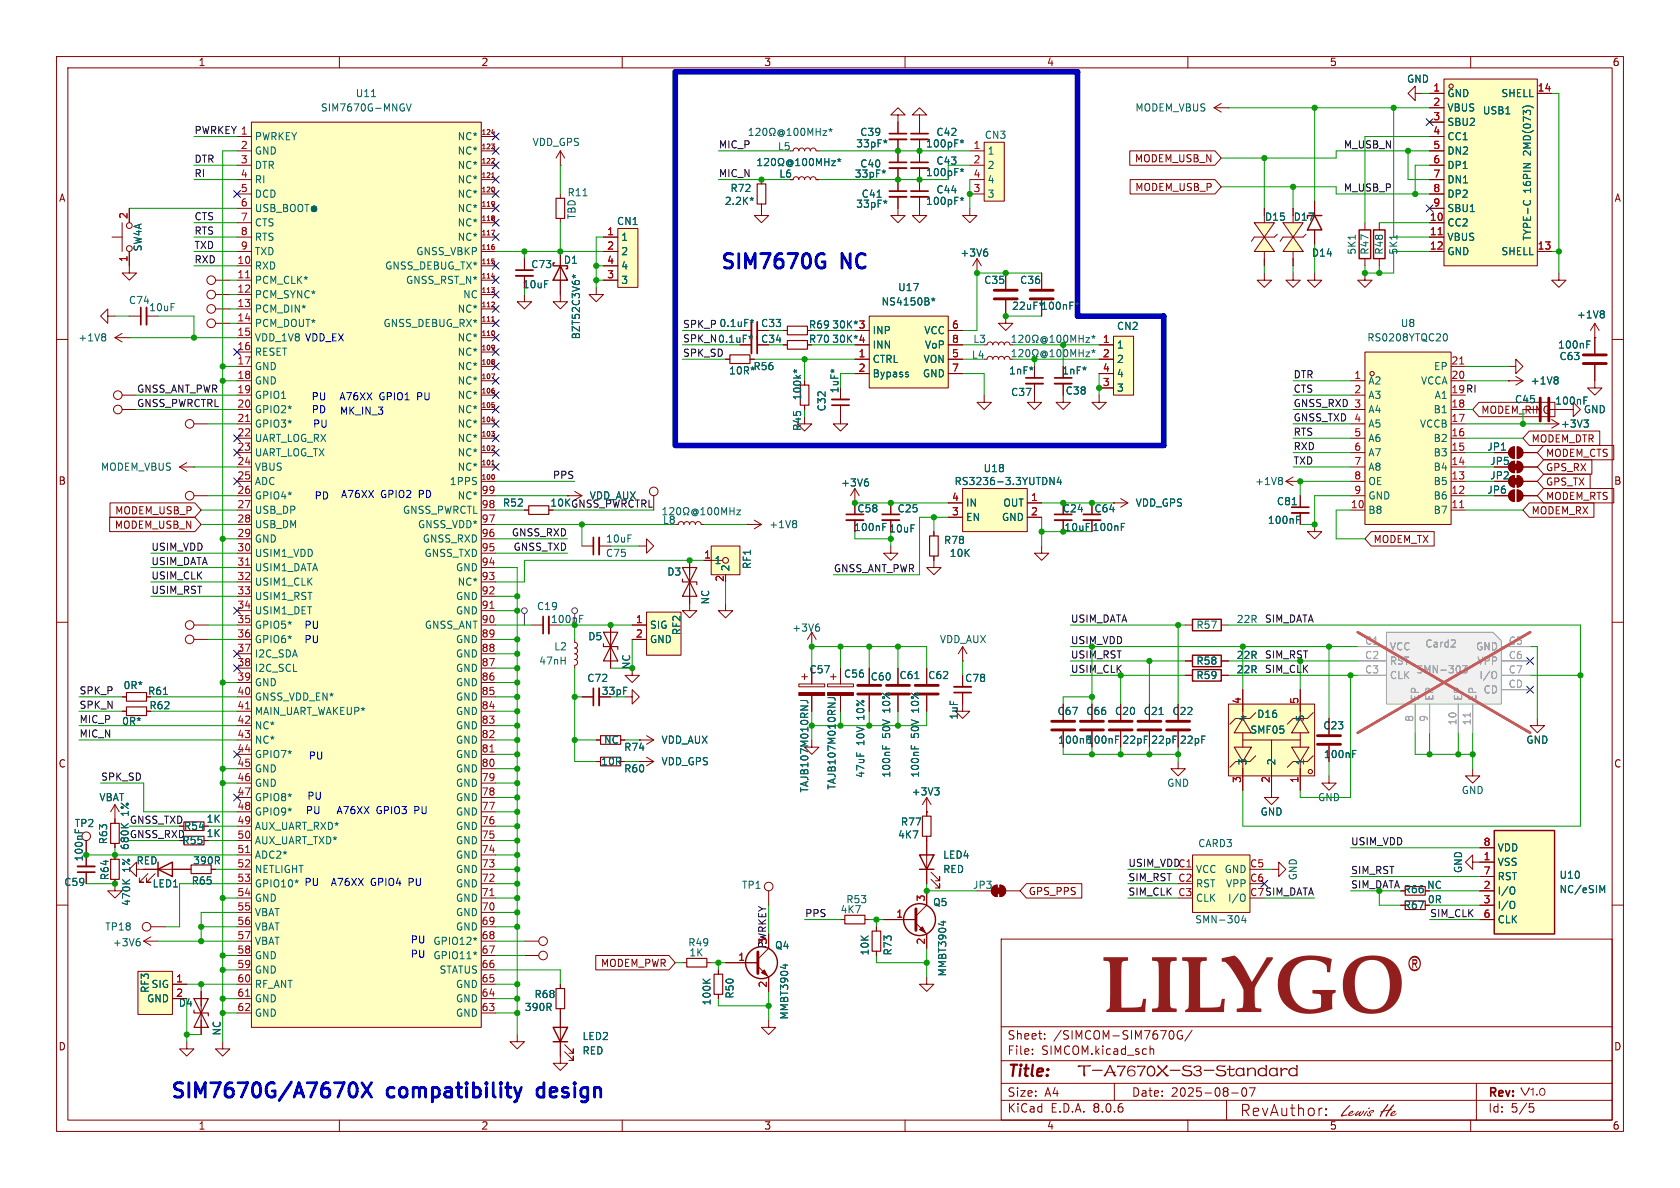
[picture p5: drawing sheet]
<svg xmlns="http://www.w3.org/2000/svg" width="297mm" height="210mm" viewBox="0 0 297 210" stroke-linecap="round" stroke-linejoin="round" font-family="sans-serif">
<defs><g id="words">
<text font-size="13.9" fill="#840000" x="194.6" y="181.9">LILYGO</text>
<g font-size="3.5" fill="#0000c2">
<text x="127.1" y="48.3">SIM7670G</text>
<text x="148.8" y="48.3">NC</text>
<text x="29.9" y="194.8">SIM7670G/A7670X</text>
<text x="68.5" y="194.8">compatibility</text>
<text x="96" y="194.8">design</text>
</g>
<text font-size="3.5" fill="#840000" x="190.5" y="191.1">T-A7670X-S3-Standard</text>
<g font-size="3.2" fill="#840000">
<text x="237.2" y="198.4">Lewis</text>
<text x="244" y="198.4">He</text>
</g>
<g font-size="2.8" fill="#840000">
<text x="178" y="190.9">Title:</text>
<text x="219.1" y="197.5">RevAuthor:</text>
</g>
<text font-size="2.5" fill="#840000" x="268.8" y="194.3">V1.0</text>
<g font-size="2.1" fill="#840000">
<text x="178" y="184">Sheet:</text>
<text x="186.2" y="184">/SIMCOM-SIM7670G/</text>
<text x="178" y="186.7">File:</text>
<text x="184.1" y="186.7">SIMCOM.kicad_sch</text>
<text x="178" y="196.9">KiCad</text>
<text x="178" y="194.1">Size:</text>
<text x="184.7" y="194.1">A4</text>
<text x="185.7" y="196.9">E.D.A.</text>
<text x="193.3" y="196.9">8.0.6</text>
<text x="200" y="194.1">Date:</text>
<text x="207" y="194.1">2025-08-07</text>
<text x="263" y="194.3">Rev:</text>
<text x="263" y="196.9">Id:</text>
<text x="267.1" y="196.9">5/5</text>
</g>
<g font-size="1.8" fill="#840000">
<text x="35" y="11.9">1</text>
<text x="85" y="11.9">2</text>
<text x="135" y="11.9">3</text>
<text x="185" y="11.9">4</text>
<text x="235" y="11.9">5</text>
<text x="285" y="11.9">6</text>
<text x="200.5" y="28.9">MODEM_USB_N</text>
<text x="10.3" y="35.9">A</text>
<text x="200.6" y="34">MODEM_USB_P</text>
<text x="285.3" y="35.9">A</text>
<text x="127.1" y="58">0.1uF*</text>
<text x="142.9" y="58.3">R69</text>
<text x="142.9" y="60.8">R70</text>
<text x="141.8" y="70.9" transform="rotate(-90 141.8 70.9)">100k*</text>
<text x="187.7" y="66.4">1nF*</text>
<text x="261.8" y="73.3">MODEM_RING</text>
<text x="263.3" y="82.4">JP5</text>
<text x="270.7" y="78.4">MODEM_DTR</text>
<text x="273.2" y="83.5">GPS_RX</text>
<text x="273.2" y="81">MODEM_CTS</text>
<text x="10.3" y="85.9">B</text>
<text x="97.2" y="89.8">10K</text>
<text x="263.3" y="84.9">JP2</text>
<text x="273.2" y="86">GPS_TX</text>
<text x="273.2" y="88.6">MODEM_RTS</text>
<text x="285.3" y="85.9">B</text>
<text x="20.2" y="93.7">MODEM_USB_N</text>
<text x="20.3" y="91.1">MODEM_USB_P</text>
<text x="151.5" y="90.8">C58</text>
<text x="187.8" y="90.8">C24</text>
<text x="193.4" y="90.8">C64</text>
<text x="270.7" y="91.1">MODEM_RX</text>
<text x="242.7" y="96.2">MODEM_TX</text>
<text x="26.1" y="123">R61</text>
<text x="26.3" y="125.6">R62</text>
<text x="106.3" y="123">33pF</text>
<text x="10.3" y="135.9">C</text>
<text x="285.3" y="135.9">C</text>
<text x="22.9" y="145.7">GNSS_TXD</text>
<text x="32.2" y="149.5">R55</text>
<text x="36.4" y="145.6">1K</text>
<text x="36.4" y="148.2">1K</text>
<text x="181.8" y="158.4">GPS_PPS</text>
<text x="248.1" y="158.1">R66</text>
<text x="248.1" y="160.9">R67</text>
<text x="252.2" y="157.3">NC</text>
<text x="252.3" y="159.9">0R</text>
<text x="135.5" y="167.7" transform="rotate(-90 135.5 167.7)">PWRKEY</text>
<text x="106.1" y="171.1">MODEM_PWR</text>
<text x="10.3" y="185.9">D</text>
<text x="285.3" y="185.9">D</text>
<text x="35" y="199.9">1</text>
<text x="85" y="199.9">2</text>
<text x="135" y="199.9">3</text>
<text x="185" y="199.9">4</text>
<text x="235" y="199.9">5</text>
<text x="285" y="199.9">6</text>
</g>
<g font-size="1.8" fill="#006464">
<text x="62.8" y="17.4">U11</text>
<text x="248.6" y="14.8">GND</text>
<text x="255.8" y="17.4">GND</text>
<text x="265.3" y="17.4">SHELL</text>
<text x="56.6" y="19.9">SIM7670G-MNGV</text>
<text x="200.6" y="19.9">MODEM_VBUS</text>
<text x="255.8" y="19.9">VBUS</text>
<text x="255.8" y="22.5">SBU2</text>
<text x="262.1" y="20.4">USB1</text>
<text x="45" y="25">PWRKEY</text>
<text x="45" y="27.5">GND</text>
<text x="80.8" y="27.5">NC*</text>
<text x="80.8" y="25">NC*</text>
<text x="94.1" y="26">VDD_GPS</text>
<text x="137.4" y="26.8">L5</text>
<text x="151.3" y="26.3">33pF*</text>
<text x="152" y="24.2">C39</text>
<text x="152" y="29.8">C40</text>
<text x="163.6" y="26.3">100pF*</text>
<text x="165.4" y="29.3">C43</text>
<text x="165.4" y="24.2">C42</text>
<text x="174" y="24.7">CN3</text>
<text x="174.5" y="27.5">1</text>
<text x="255.8" y="25">CC1</text>
<text x="255.8" y="27.5">DN2</text>
<text x="270.9" y="27.4" transform="rotate(-90 270.9 27.4)">2MD(073)</text>
<text x="45" y="30.1">DTR</text>
<text x="45" y="32.6">RI</text>
<text x="45" y="35.2">DCD</text>
<text x="80.8" y="35.2">NC*</text>
<text x="80.8" y="32.6">NC*</text>
<text x="80.8" y="30.1">NC*</text>
<text x="100.2" y="34.9">R11</text>
<text x="129" y="34.1">R72</text>
<text x="137.7" y="31.6">L6</text>
<text x="151" y="31.6">33pF*</text>
<text x="152.2" y="35.2">C41</text>
<text x="163.6" y="31.3">100pF*</text>
<text x="165.4" y="34.4">C44</text>
<text x="174.5" y="30.1">2</text>
<text x="174.5" y="35.2">3</text>
<text x="174.5" y="32.6">4</text>
<text x="255.8" y="30.1">DP1</text>
<text x="255.8" y="32.6">DN1</text>
<text x="255.8" y="35.2">DP2</text>
<text x="270.9" y="34.2" transform="rotate(-90 270.9 34.2)">16PIN</text>
<text x="45" y="40.2">CTS</text>
<text x="80.8" y="40.2">NC*</text>
<text x="80.8" y="37.7">NC*</text>
<text x="102" y="38.9" transform="rotate(-90 102 38.9)">TBD</text>
<text x="109" y="40">CN1</text>
<text x="128" y="36.4">2.2K*</text>
<text x="151.3" y="36.9">33pF*</text>
<text x="163.6" y="36.4">100pF*</text>
<text x="223.5" y="39.2">D15</text>
<text x="228.6" y="39.2">D17</text>
<text x="255.8" y="40.2">CC2</text>
<text x="255.8" y="37.7">SBU1</text>
<text x="25.2" y="44.5" transform="rotate(-90 25.2 44.5)">SW4A</text>
<text x="45" y="47.9">RXD</text>
<text x="45" y="42.8">RTS</text>
<text x="45" y="45.3">TXD</text>
<text x="68" y="47.9">GNSS_DEBUG_TX*</text>
<text x="73.5" y="45.3">GNSS_VBKP</text>
<text x="80.8" y="42.8">NC*</text>
<text x="93.8" y="47.6">C73</text>
<text x="99.6" y="46.8">D1</text>
<text x="109.7" y="42.8">1</text>
<text x="109.7" y="45.3">2</text>
<text x="109.7" y="47.9">4</text>
<text x="169.7" y="45.6">+3V6</text>
<text x="231.8" y="45.6">D14</text>
<text x="239.9" y="45.1" transform="rotate(-90 239.9 45.1)">5K1</text>
<text x="242.2" y="45.1" transform="rotate(-90 242.2 45.1)">R47</text>
<text x="244.7" y="45.1" transform="rotate(-90 244.7 45.1)">R48</text>
<text x="247.2" y="45.1" transform="rotate(-90 247.2 45.1)">5K1</text>
<text x="255.8" y="42.8">VBUS</text>
<text x="255.8" y="45.3">GND</text>
<text x="265.3" y="45.3">SHELL</text>
<text x="270.9" y="42.6" transform="rotate(-90 270.9 42.6)">TYPE-C</text>
<text x="22.7" y="53.9">C74</text>
<text x="45" y="50.4">PCM_CLK*</text>
<text x="45" y="52.9">PCM_SYNC*</text>
<text x="71.7" y="50.4">GNSS_RST_N*</text>
<text x="81.8" y="52.9">NC</text>
<text x="92.3" y="51.2">10uF</text>
<text x="109.7" y="50.4">3</text>
<text x="158.7" y="51.7">U17</text>
<text x="173.9" y="50.4">C35</text>
<text x="180.2" y="50.4">C36</text>
<text x="26.3" y="55.2">10uF</text>
<text x="45" y="55.5">PCM_DIN*</text>
<text x="45" y="58">PCM_DOUT*</text>
<text x="67.7" y="58">GNSS_DEBUG_RX*</text>
<text x="80.8" y="55.5">NC*</text>
<text x="134.5" y="58">C33</text>
<text x="154.2" y="59.3">INP</text>
<text x="155.7" y="54.2">NS4150B*</text>
<text x="163.3" y="59.3">VCC</text>
<text x="178.8" y="55">22uF* 100nF*</text>
<text x="197.4" y="58.5">CN2</text>
<text x="247.5" y="58">U8</text>
<text x="278.7" y="56.5">+1V8</text>
<text x="13.8" y="60.6">+1V8</text>
<text x="45" y="63.1">RESET</text>
<text x="45" y="65.6">GND</text>
<text x="80.8" y="65.6">NC*</text>
<text x="80.8" y="63.1">NC*</text>
<text x="80.8" y="60.6">NC*</text>
<text x="102.7" y="60.1" transform="rotate(-90 102.7 60.1)">BZT52C3V6*</text>
<text x="126.8" y="60.8">0.1uF*</text>
<text x="133.1" y="65.6">R56</text>
<text x="134.5" y="60.8">C34</text>
<text x="154.2" y="64.4">CTRL</text>
<text x="154.2" y="61.8">INN</text>
<text x="163.2" y="64.4">VON</text>
<text x="163.4" y="61.8">VoP</text>
<text x="171.7" y="63.6">L4</text>
<text x="172" y="60.8">L3</text>
<text x="197.4" y="61.8">1</text>
<text x="197.4" y="64.4">2</text>
<text x="241.6" y="60.6">RS0208YTQC20</text>
<text x="253.4" y="65.6">EP</text>
<text x="275.3" y="61.8">100nF</text>
<text x="275.6" y="63.9">C63</text>
<text x="45" y="68.2">GND</text>
<text x="45" y="70.7">GPIO1</text>
<text x="80.8" y="70.7">NC*</text>
<text x="80.8" y="68.2">NC*</text>
<text x="128.8" y="66.4">10R*</text>
<text x="148.4" y="69.6" transform="rotate(-90 148.4 69.6)">1uF*</text>
<text x="154.2" y="66.9">Bypass</text>
<text x="163.1" y="66.9">GND</text>
<text x="178.3" y="66.4">1nF*</text>
<text x="178.6" y="70.2">C37</text>
<text x="188.3" y="70">C38</text>
<text x="197.4" y="69.4">3</text>
<text x="197.4" y="66.9">4</text>
<text x="241.8" y="68.2">A2</text>
<text x="241.8" y="70.7">A3</text>
<text x="251.1" y="68.2">VCCA</text>
<text x="253.5" y="70.7">A1</text>
<text x="267.7" y="71.5">C45</text>
<text x="270.5" y="68.2">+1V8</text>
<text x="274.8" y="71.7">100nF</text>
<text x="45" y="73.3">GPIO2*</text>
<text x="45" y="75.8">GPIO3*</text>
<text x="80.8" y="75.8">NC*</text>
<text x="80.8" y="73.3">NC*</text>
<text x="141.8" y="76.3" transform="rotate(-90 141.8 76.3)">R45</text>
<text x="146.2" y="72.8" transform="rotate(-90 146.2 72.8)">C32</text>
<text x="241.8" y="73.3">A4</text>
<text x="241.8" y="75.8">A5</text>
<text x="250.9" y="75.8">VCCB</text>
<text x="253.3" y="73.3">B1</text>
<text x="275.9" y="75.8">+3V3</text>
<text x="279.9" y="73.3">GND</text>
<text x="17.7" y="83.4">MODEM_VBUS</text>
<text x="45" y="78.3">UART_LOG_RX</text>
<text x="45" y="80.9">UART_LOG_TX</text>
<text x="45" y="83.4">VBUS</text>
<text x="80.8" y="83.4">NC*</text>
<text x="80.8" y="80.9">NC*</text>
<text x="80.8" y="78.3">NC*</text>
<text x="173.8" y="83.7">U18</text>
<text x="241.8" y="78.3">A6</text>
<text x="241.8" y="80.9">A7</text>
<text x="241.8" y="83.4">A8</text>
<text x="253.3" y="83.4">B4</text>
<text x="253.3" y="80.9">B3</text>
<text x="253.3" y="78.3">B2</text>
<text x="262.8" y="79.9">JP1</text>
<text x="45" y="86">ADC</text>
<text x="45" y="88.5">GPIO4*</text>
<text x="79.4" y="86">1PPS</text>
<text x="80.8" y="88.5">NC*</text>
<text x="88.8" y="89.8">R52</text>
<text x="104.1" y="88.5">VDD_AUX</text>
<text x="148.6" y="86.2">+3V6</text>
<text x="168.7" y="86">RS3236-3.3YUTDN4</text>
<text x="170.7" y="89.8">IN</text>
<text x="177.3" y="89.8">OUT</text>
<text x="200.7" y="89.8">VDD_GPS</text>
<text x="221.8" y="86">+1V8</text>
<text x="225.6" y="89.5">C81</text>
<text x="241.8" y="86">OE</text>
<text x="241.8" y="88.5">GND</text>
<text x="253.3" y="88.5">B6</text>
<text x="253.3" y="86">B5</text>
<text x="262.8" y="87.5">JP6</text>
<text x="45" y="91">USB_DP</text>
<text x="45" y="93.6">USB_DM</text>
<text x="71.1" y="91">GNSS_PWRCTL</text>
<text x="73.8" y="93.6">GNSS_VDD*</text>
<text x="117.1" y="92.8">L8</text>
<text x="135.9" y="93.6">+1V8</text>
<text x="150.9" y="94.1">100nF 10uF</text>
<text x="158.6" y="90.8">C25</text>
<text x="170.7" y="92.3">EN</text>
<text x="177" y="92.3">GND</text>
<text x="188.1" y="94.1">10uF 100nF</text>
<text x="224" y="92.8">100nF</text>
<text x="241.8" y="91">B8</text>
<text x="253.3" y="91">B7</text>
<text x="45" y="96.1">GND</text>
<text x="45" y="98.7">USIM1_VDD</text>
<text x="45" y="101.2">USIM1_DATA</text>
<text x="74.6" y="96.1">GNSS_RXD</text>
<text x="74.9" y="98.7">GNSS_TXD</text>
<text x="80.5" y="101.2">GND</text>
<text x="107" y="98.7">C75</text>
<text x="107" y="96.1">10uF</text>
<text x="117.9" y="102">D3</text>
<text x="126.2" y="99.9">1</text>
<text x="129.1" y="101.1" transform="rotate(-90 129.1 101.1)">2</text>
<text x="132.9" y="100.7" transform="rotate(-90 132.9 100.7)">RF1</text>
<text x="166.8" y="96.4">R78</text>
<text x="167.8" y="98.7">10K</text>
<text x="45" y="103.7">USIM1_CLK</text>
<text x="45" y="106.3">USIM1_RST</text>
<text x="80.5" y="106.3">GND</text>
<text x="80.8" y="103.7">NC*</text>
<text x="125.6" y="107" transform="rotate(-90 125.6 107)">NC</text>
<text x="45" y="108.8">USIM1_DET</text>
<text x="45" y="111.4">GPIO5*</text>
<text x="45" y="113.9">GPIO6*</text>
<text x="75" y="111.4">GNSS_ANT</text>
<text x="80.5" y="113.9">GND</text>
<text x="80.5" y="108.8">GND</text>
<text x="94.8" y="108.1">C19</text>
<text x="103.9" y="113.4">D5</text>
<text x="114.8" y="111.4">SIG</text>
<text x="114.8" y="113.9">GND</text>
<text x="120.5" y="112.4" transform="rotate(-90 120.5 112.4)">RF2</text>
<text x="140" y="111.9">+3V6</text>
<text x="166.1" y="113.9">VDD_AUX</text>
<text x="211.4" y="111.4">R57</text>
<text x="218.5" y="110.3">22R</text>
<text x="45" y="116.4">I2C_SDA</text>
<text x="45" y="119">I2C_SCL</text>
<text x="80.5" y="119">GND</text>
<text x="80.5" y="116.4">GND</text>
<text x="95.2" y="117.7">47nH</text>
<text x="97.9" y="115.2">L2</text>
<text x="143" y="119.2">C57</text>
<text x="149.1" y="120">C56</text>
<text x="211.4" y="117.7">R58</text>
<text x="218.5" y="116.7">22R</text>
<text x="218.5" y="119.2">22R</text>
<text x="21.7" y="122">0R*</text>
<text x="45" y="121.5">GND</text>
<text x="45" y="124.1">GNSS_VDD_EN*</text>
<text x="80.5" y="124.1">GND</text>
<text x="80.5" y="121.5">GND</text>
<text x="103.7" y="120.8">C72</text>
<text x="153.8" y="120.5">C60</text>
<text x="157.6" y="125.9" transform="rotate(-90 157.6 125.9)">10%</text>
<text x="158.9" y="120.2">C61</text>
<text x="162.7" y="125.9" transform="rotate(-90 162.7 125.9)">10%</text>
<text x="164" y="120.2">C62</text>
<text x="170.5" y="120.8">C78</text>
<text x="211.4" y="120.2">R59</text>
<text x="21.5" y="128.4">0R*</text>
<text x="45" y="126.6">MAIN_UART_WAKEUP*</text>
<text x="45" y="129.1">NC*</text>
<text x="45" y="131.7">NC*</text>
<text x="80.5" y="131.7">GND</text>
<text x="80.5" y="129.1">GND</text>
<text x="80.5" y="126.6">GND</text>
<text x="106.7" y="131.7">NC</text>
<text x="116.8" y="131.7">VDD_AUX</text>
<text x="153" y="131.8" transform="rotate(-90 153 131.8)">10V</text>
<text x="153" y="127.1" transform="rotate(-90 153 127.1)">10%</text>
<text x="157.6" y="130.5" transform="rotate(-90 157.6 130.5)">50V</text>
<text x="162.7" y="130.5" transform="rotate(-90 162.7 130.5)">50V</text>
<text x="169.5" y="127.3" transform="rotate(-90 169.5 127.3)">1uF</text>
<text x="186.9" y="126.6">C67</text>
<text x="187" y="131.7">100nF100nF</text>
<text x="191.9" y="126.6">C66</text>
<text x="197" y="126.6">C20</text>
<text x="198.3" y="131.7">22pF</text>
<text x="202.1" y="126.6">C21</text>
<text x="203.4" y="131.7">22pF</text>
<text x="207.2" y="126.6">C22</text>
<text x="208.5" y="131.7">22pF</text>
<text x="220.6" y="127.7" transform="rotate(-90 220.6 127.7)">4</text>
<text x="220.9" y="129.9">SMF05</text>
<text x="222.2" y="127.1">D16</text>
<text x="230.7" y="127.7" transform="rotate(-90 230.7 127.7)">5</text>
<text x="233.8" y="129.1">C23</text>
<text x="269.7" y="131.7">GND</text>
<text x="45" y="134.2">GPIO7*</text>
<text x="45" y="136.8">GND</text>
<text x="80.5" y="136.8">GND</text>
<text x="80.5" y="134.2">GND</text>
<text x="106.2" y="135.5">10R</text>
<text x="110.2" y="132.9">R74</text>
<text x="110.2" y="136.8">R60</text>
<text x="116.8" y="135.5">VDD_GPS</text>
<text x="153" y="137.6" transform="rotate(-90 153 137.6)">47uF</text>
<text x="157.6" y="137.6" transform="rotate(-90 157.6 137.6)">100nF</text>
<text x="162.7" y="137.6" transform="rotate(-90 162.7 137.6)">100nF</text>
<text x="220.6" y="135.4" transform="rotate(-90 220.6 135.4)">3</text>
<text x="225.7" y="135.4" transform="rotate(-90 225.7 135.4)">2</text>
<text x="230.7" y="135.4" transform="rotate(-90 230.7 135.4)">1</text>
<text x="234" y="134.2">100nF</text>
<text x="17.5" y="141.8">VBAT</text>
<text x="45" y="139.3">GND</text>
<text x="45" y="141.8">GPIO8*</text>
<text x="80.5" y="141.8">GND</text>
<text x="80.5" y="139.3">GND</text>
<text x="143.1" y="140.2" transform="rotate(-90 143.1 140.2)">TAJB107M010RNJ</text>
<text x="147.9" y="139.7" transform="rotate(-90 147.9 139.7)">TAJB107M010RNJ</text>
<text x="161.1" y="140.8">+3V3</text>
<text x="206.2" y="139.3">GND</text>
<text x="232.9" y="141.8">GND</text>
<text x="258.3" y="140.6">GND</text>
<text x="13.1" y="146.4">TP2</text>
<text x="19.2" y="149.3" transform="rotate(-90 19.2 149.3)">R63</text>
<text x="23" y="144.3" transform="rotate(-90 23 144.3)">1%</text>
<text x="32.4" y="146.9">R54</text>
<text x="45" y="144.4">GPIO9*</text>
<text x="45" y="146.9">AUX_UART_RXD*</text>
<text x="45" y="149.5">AUX_UART_TXD*</text>
<text x="80.5" y="149.5">GND</text>
<text x="80.5" y="146.9">GND</text>
<text x="80.5" y="144.4">GND</text>
<text x="158.7" y="148.4">4K7</text>
<text x="159.2" y="146.2">R77</text>
<text x="211.7" y="150">CARD3</text>
<text x="222.8" y="144.4">GND</text>
<text x="14.8" y="152.4" transform="rotate(-90 14.8 152.4)">100nF</text>
<text x="19.4" y="155.7" transform="rotate(-90 19.4 155.7)">R64</text>
<text x="23" y="150.4" transform="rotate(-90 23 150.4)">680K</text>
<text x="23.2" y="154.2" transform="rotate(-90 23.2 154.2)">1%</text>
<text x="24" y="153">RED</text>
<text x="34" y="153">390R</text>
<text x="45" y="152">ADC2*</text>
<text x="45" y="154.5">NETLIGHT</text>
<text x="80.5" y="154.5">GND</text>
<text x="80.5" y="152">GND</text>
<text x="166.6" y="152">LED4</text>
<text x="166.6" y="154.5">RED</text>
<text x="211.3" y="154.5">VCC</text>
<text x="216.4" y="154.5">GND</text>
<text x="229.5" y="155.7" transform="rotate(-90 229.5 155.7)">GND</text>
<text x="258.7" y="154.4" transform="rotate(-90 258.7 154.4)">GND</text>
<text x="264.7" y="153.3">VSS</text>
<text x="264.7" y="155.8">RST</text>
<text x="264.7" y="150.7">VDD</text>
<text x="275.6" y="155.5">U10</text>
<text x="11.3" y="156.8">C59</text>
<text x="23.2" y="160.3" transform="rotate(-90 23.2 160.3)">470K</text>
<text x="26.9" y="157.1">LED1</text>
<text x="33.8" y="156.6">R65</text>
<text x="45" y="157.1">GPIO10*</text>
<text x="45" y="159.6">GND</text>
<text x="80.5" y="159.6">GND</text>
<text x="80.5" y="157.1">GND</text>
<text x="131.1" y="157.3">TP1</text>
<text x="148.5" y="161.6">4K7</text>
<text x="149.5" y="159.9">R53</text>
<text x="164.9" y="160.4">Q5</text>
<text x="171.9" y="157.3">JP3</text>
<text x="211.3" y="157.1">RST</text>
<text x="211.3" y="159.6">CLK</text>
<text x="216.6" y="157.1">VPP</text>
<text x="217" y="159.6">I/O</text>
<text x="264.7" y="158.3">I/O</text>
<text x="264.7" y="160.9">I/O</text>
<text x="275.6" y="158.1">NC/eSIM</text>
<text x="18.5" y="164.7">TP18</text>
<text x="19.9" y="167.5">+3V6</text>
<text x="45" y="162.2">VBAT</text>
<text x="45" y="164.7">VBAT</text>
<text x="45" y="167.2">VBAT</text>
<text x="76.5" y="167.2">GPIO12*</text>
<text x="80.5" y="164.7">GND</text>
<text x="80.5" y="162.2">GND</text>
<text x="121.6" y="167.5">R49</text>
<text x="136.9" y="168">Q4</text>
<text x="211.2" y="163.4">SMN-304</text>
<text x="264.7" y="163.4">CLK</text>
<text x="45" y="169.8">GND</text>
<text x="45" y="172.3">GND</text>
<text x="76.5" y="169.8">GPIO11*</text>
<text x="77.6" y="172.3">STATUS</text>
<text x="121.8" y="169.3">1K</text>
<text x="153.8" y="169" transform="rotate(-90 153.8 169)">10K</text>
<text x="157.8" y="169" transform="rotate(-90 157.8 169)">R73</text>
<text x="167.5" y="172.7" transform="rotate(-90 167.5 172.7)">MMBT3904</text>
<text x="25.9" y="177.4">GND</text>
<text x="26.5" y="175.6" transform="rotate(-90 26.5 175.6)">RF3</text>
<text x="26.7" y="174.9">SIG</text>
<text x="31.5" y="178.2">D4</text>
<text x="45" y="174.9">RF_ANT</text>
<text x="45" y="177.4">GND</text>
<text x="45" y="179.9">GND</text>
<text x="80.5" y="179.9">GND</text>
<text x="80.5" y="177.4">GND</text>
<text x="80.5" y="174.9">GND</text>
<text x="92.7" y="178.9">390R</text>
<text x="94.4" y="176.6">R68</text>
<text x="125.8" y="177.8" transform="rotate(-90 125.8 177.8)">100K</text>
<text x="129.9" y="176.6" transform="rotate(-90 129.9 176.6)">R50</text>
<text x="39.2" y="183.2" transform="rotate(-90 39.2 183.2)">NC</text>
<text x="102.9" y="184.1">LED2</text>
<text x="139.5" y="180.3" transform="rotate(-90 139.5 180.3)">MMBT3904</text>
<text x="102.9" y="186.6">RED</text>
</g>
<g font-size="1.8" fill="#a90000">
<text x="253.3" y="16.3">1</text>
<text x="271.7" y="16.3">14</text>
<text x="253.3" y="18.8">2</text>
<text x="253.3" y="21.3">3</text>
<text x="253.3" y="23.9">4</text>
<text x="42.5" y="26.4">2</text>
<text x="42.5" y="29">3</text>
<text x="172" y="26.4">1</text>
<text x="172" y="29">2</text>
<text x="253.3" y="26.4">5</text>
<text x="253.3" y="29">6</text>
<text x="42.5" y="31.5">4</text>
<text x="42.5" y="34">5</text>
<text x="172" y="34">3</text>
<text x="172" y="31.5">4</text>
<text x="253.3" y="31.5">7</text>
<text x="253.3" y="34">8</text>
<text x="22.6" y="38.8" transform="rotate(-90 22.6 38.8)">2</text>
<text x="42.5" y="36.6">6</text>
<text x="42.5" y="39.1">7</text>
<text x="42.5" y="41.7">8</text>
<text x="107.2" y="41.7">1</text>
<text x="252.7" y="39.1">10</text>
<text x="252.7" y="41.7">11</text>
<text x="253.3" y="36.6">9</text>
<text x="22.6" y="46.4" transform="rotate(-90 22.6 46.4)">1</text>
<text x="41.9" y="46.7">10</text>
<text x="42.5" y="44.2">9</text>
<text x="107.2" y="44.2">2</text>
<text x="107.2" y="46.7">4</text>
<text x="252.7" y="44.2">12</text>
<text x="271.7" y="44.2">13</text>
<text x="41.9" y="49.3">11</text>
<text x="41.9" y="51.8">12</text>
<text x="107.2" y="49.3">3</text>
<text x="41.9" y="54.4">13</text>
<text x="41.9" y="56.9">14</text>
<text x="41.9" y="59.4">15</text>
<text x="147" y="58.3">30K* 3</text>
<text x="168.2" y="58.2">6</text>
<text x="41.9" y="62">16</text>
<text x="41.9" y="64.5">17</text>
<text x="147" y="60.8">30K* 4</text>
<text x="151.7" y="63.2">1</text>
<text x="151.7" y="65.8">2</text>
<text x="168.2" y="63.2">5</text>
<text x="168.2" y="65.8">7</text>
<text x="168.2" y="60.7">8</text>
<text x="194.9" y="60.7">1</text>
<text x="194.9" y="63.2">2</text>
<text x="194.9" y="65.8">4</text>
<text x="256.5" y="64.5">21</text>
<text x="41.9" y="67.1">18</text>
<text x="41.9" y="69.6">19</text>
<text x="194.9" y="68.3">3</text>
<text x="239.3" y="67.1">1</text>
<text x="239.3" y="69.6">2</text>
<text x="256.5" y="67.1">20</text>
<text x="41.9" y="72.1">20</text>
<text x="41.9" y="74.7">21</text>
<text x="41.9" y="77.2">22</text>
<text x="239.3" y="77.2">5</text>
<text x="256.5" y="77.2">16</text>
<text x="256.5" y="74.7">17</text>
<text x="256.5" y="72.1">18</text>
<text x="41.9" y="79.8">23</text>
<text x="41.9" y="82.3">24</text>
<text x="239.3" y="79.8">6</text>
<text x="239.3" y="82.3">7</text>
<text x="256.5" y="82.3">14</text>
<text x="256.5" y="79.8">15</text>
<text x="41.9" y="84.8">25</text>
<text x="41.9" y="87.4">26</text>
<text x="41.9" y="89.9">27</text>
<text x="85" y="89.9">98</text>
<text x="85" y="87.4">99</text>
<text x="168.2" y="88.6">4</text>
<text x="182.2" y="88.6">1</text>
<text x="238.7" y="89.9">10</text>
<text x="239.3" y="84.8">8</text>
<text x="239.3" y="87.4">9</text>
<text x="256.5" y="89.9">11</text>
<text x="256.5" y="87.4">12</text>
<text x="256.5" y="84.8">13</text>
<text x="41.9" y="92.5">28</text>
<text x="41.9" y="95">29</text>
<text x="85" y="95">96</text>
<text x="85" y="92.5">97</text>
<text x="168.2" y="91.2">3</text>
<text x="182.2" y="91.2">2</text>
<text x="41.9" y="97.5">30</text>
<text x="41.9" y="100.1">31</text>
<text x="85" y="100.1">94</text>
<text x="85" y="97.5">95</text>
<text x="124.4" y="98.8">1</text>
<text x="41.9" y="102.6">32</text>
<text x="41.9" y="105.2">33</text>
<text x="41.9" y="107.7">34</text>
<text x="85" y="107.7">91</text>
<text x="85" y="105.2">92</text>
<text x="85" y="102.6">93</text>
<text x="128" y="102.9" transform="rotate(-90 128 102.9)">2</text>
<text x="41.9" y="110.2">35</text>
<text x="41.9" y="112.8">36</text>
<text x="85" y="112.8">89</text>
<text x="85" y="110.2">90</text>
<text x="112.3" y="110.2">1</text>
<text x="112.3" y="112.8">2</text>
<text x="41.9" y="115.3">37</text>
<text x="41.9" y="117.9">38</text>
<text x="85" y="117.9">87</text>
<text x="85" y="115.3">88</text>
<text x="41.9" y="120.4">39</text>
<text x="41.9" y="122.9">40</text>
<text x="41.9" y="125.5">41</text>
<text x="85" y="125.5">84</text>
<text x="85" y="122.9">85</text>
<text x="85" y="120.4">86</text>
<text x="219.5" y="124.5" transform="rotate(-90 219.5 124.5)">4</text>
<text x="229.6" y="124.5" transform="rotate(-90 229.6 124.5)">5</text>
<text x="41.9" y="128">42</text>
<text x="41.9" y="130.6">43</text>
<text x="85" y="130.6">82</text>
<text x="85" y="128">83</text>
<text x="41.9" y="133.1">44</text>
<text x="41.9" y="135.6">45</text>
<text x="85" y="135.6">80</text>
<text x="85" y="133.1">81</text>
<text x="41.9" y="138.2">46</text>
<text x="41.9" y="140.7">47</text>
<text x="41.9" y="143.3">48</text>
<text x="85" y="143.3">77</text>
<text x="85" y="140.7">78</text>
<text x="85" y="138.2">79</text>
<text x="219.5" y="138.5" transform="rotate(-90 219.5 138.5)">3</text>
<text x="224.5" y="138.5" transform="rotate(-90 224.5 138.5)">2</text>
<text x="229.6" y="138.5" transform="rotate(-90 229.6 138.5)">1</text>
<text x="41.9" y="145.8">49</text>
<text x="41.9" y="148.3">50</text>
<text x="85" y="148.3">75</text>
<text x="85" y="145.8">76</text>
<text x="262.2" y="149.6">8</text>
<text x="41.9" y="150.9">51</text>
<text x="41.9" y="153.4">52</text>
<text x="41.9" y="156">53</text>
<text x="85" y="156">72</text>
<text x="85" y="153.4">73</text>
<text x="85" y="150.9">74</text>
<text x="220.9" y="153.4">C5</text>
<text x="220.9" y="156">C6</text>
<text x="262.2" y="152.1">1</text>
<text x="262.2" y="154.7">7</text>
<text x="41.9" y="158.5">54</text>
<text x="41.9" y="161">55</text>
<text x="85" y="161">70</text>
<text x="85" y="158.5">71</text>
<text x="163.6" y="159.5" transform="rotate(-90 163.6 159.5)">3</text>
<text x="208.2" y="158.5">C3</text>
<text x="262.2" y="157.2">2</text>
<text x="262.2" y="159.8">3</text>
<text x="41.9" y="163.6">56</text>
<text x="41.9" y="166.1">57</text>
<text x="85" y="166.1">68</text>
<text x="85" y="163.6">69</text>
<text x="135.6" y="167.1" transform="rotate(-90 135.6 167.1)">3</text>
<text x="158.4" y="162.3">1</text>
<text x="163.6" y="167.1" transform="rotate(-90 163.6 167.1)">2</text>
<text x="262.2" y="162.3">6</text>
<text x="31" y="173.7">1</text>
<text x="41.9" y="168.7">58</text>
<text x="41.9" y="171.2">59</text>
<text x="41.9" y="173.7">60</text>
<text x="85" y="173.7">65</text>
<text x="85" y="171.2">66</text>
<text x="85" y="168.7">67</text>
<text x="130.4" y="169.9">1</text>
<text x="31" y="176.3">2</text>
<text x="41.9" y="176.3">61</text>
<text x="41.9" y="178.8">62</text>
<text x="85" y="178.8">63</text>
<text x="85" y="176.3">64</text>
<text x="135.6" y="174.7" transform="rotate(-90 135.6 174.7)">2</text>
</g>
<g font-size="1.8" fill="#0f0f0f">
<text x="34.3" y="23.8">PWRKEY 1</text>
<text x="34.3" y="28.9">DTR</text>
<text x="127" y="26.3">MIC_P</text>
<text x="237.5" y="26.3">M_USB_N</text>
<text x="34.3" y="31.4">RI</text>
<text x="127" y="31.4">MIC_N</text>
<text x="237.5" y="33.9">M_USB_P</text>
<text x="34.3" y="41.6">RTS</text>
<text x="34.3" y="39">CTS</text>
<text x="34.3" y="46.6">RXD</text>
<text x="34.3" y="44.1">TXD</text>
<text x="120.6" y="58.1">SPK_P 0.1uF*</text>
<text x="120.6" y="63.2">SPK_SD</text>
<text x="120.6" y="60.6">SPK_N 0.1uF*</text>
<text x="24.1" y="69.5">GNSS_ANT_PWR</text>
<text x="228.6" y="67">DTR</text>
<text x="228.6" y="69.5">CTS</text>
<text x="256.5" y="69.6">19 RI</text>
<text x="24.1" y="72">GNSS_PWRCTRL</text>
<text x="228.6" y="77.1">RTS</text>
<text x="228.6" y="74.6">GNSS_TXD 4</text>
<text x="228.6" y="72">GNSS_RXD 3</text>
<text x="228.6" y="82.2">TXD</text>
<text x="228.6" y="79.7">RXD</text>
<text x="97.2" y="89.8">10K GNSS_PWRCTRL</text>
<text x="97.6" y="84.7">PPS</text>
<text x="90.4" y="94.9">GNSS_RXD</text>
<text x="26.7" y="97.4">USIM_VDD</text>
<text x="26.7" y="100">USIM_DATA</text>
<text x="90.7" y="97.4">GNSS_TXD</text>
<text x="147.3" y="101.3">GNSS_ANT_PWR</text>
<text x="26.7" y="105.1">USIM_RST</text>
<text x="26.7" y="102.5">USIM_CLK</text>
<text x="189.2" y="110.1">USIM_DATA</text>
<text x="223.5" y="110.1">SIM_DATA</text>
<text x="189.2" y="116.5">USIM_RST</text>
<text x="223.5" y="119">SIM_CLK</text>
<text x="14" y="125.4">SPK_N</text>
<text x="14" y="122.8">SPK_P</text>
<text x="14" y="130.5">MIC_N</text>
<text x="14" y="127.9">MIC_P</text>
<text x="17.8" y="138.1">SPK_SD</text>
<text x="22.9" y="148.2">GNSS_RXD</text>
<text x="238.8" y="149.5">USIM_VDD</text>
<text x="199.4" y="153.3">USIM_VDDC1</text>
<text x="199.4" y="155.9">SIM_RST C2</text>
<text x="238.8" y="154.6">SIM_RST</text>
<text x="199.4" y="158.4">SIM_CLK</text>
<text x="220.9" y="158.5">C7 SIM_DATA</text>
<text x="142.2" y="162.2">PPS</text>
<text x="252.7" y="162.2">SIM_CLK</text>
</g>
<g font-size="1.8" fill="#0000c2">
<text x="45" y="60.6">VDD_1V8 VDD_EX</text>
<text x="55" y="71">PU</text>
<text x="59.9" y="71">A76XX</text>
<text x="67" y="71">GPIO1</text>
<text x="73.8" y="71">PU</text>
<text x="55" y="73.3">PD</text>
<text x="55.2" y="75.8">PU</text>
<text x="60" y="73.5">MK_IN_3</text>
<text x="55.5" y="88.5">PD</text>
<text x="60.2" y="88.2">A76XX</text>
<text x="67.3" y="88.2">GPIO2</text>
<text x="74.1" y="88.2">PD</text>
<text x="53.7" y="111.4">PU</text>
<text x="53.7" y="113.9">PU</text>
<text x="54.5" y="134.5">PU</text>
<text x="54.2" y="141.6">PU</text>
<text x="54" y="144.1">PU</text>
<text x="59.4" y="144.1">A76XX</text>
<text x="66.5" y="144.1">GPIO3</text>
<text x="73.3" y="144.1">PU</text>
<text x="53.7" y="156.8">PU</text>
<text x="58.4" y="156.8">A76XX</text>
<text x="65.5" y="156.8">GPIO4</text>
<text x="72.3" y="156.8">PU</text>
<text x="72.5" y="167">PU</text>
<text x="72.5" y="169.5">PU</text>
</g>
<g font-size="1.8" fill="#009600">
<text x="97.3" y="110.3">100pF</text>
<text x="189.2" y="114">USIM_VDD</text>
<text x="111.6" y="118.4" transform="rotate(-90 111.6 118.4)">NC</text>
<text x="189.2" y="119">USIM_CLK</text>
<text x="223.5" y="116.5">SIM_RST</text>
<text x="238.8" y="157.1">SIM_DATA</text>
</g>
<g font-size="1.8" fill="#aaa">
<text x="241.2" y="114">C1</text>
<text x="241.2" y="116.6">C2</text>
<text x="241.2" y="119.1">C3</text>
<text x="266.6" y="114">C5</text>
<text x="266.6" y="116.6">C6</text>
<text x="266.6" y="119.1">C7</text>
<text x="266.6" y="121.7">CD</text>
<text x="249.9" y="127.7" transform="rotate(-90 249.9 127.7)">8</text>
<text x="252.5" y="127.7" transform="rotate(-90 252.5 127.7)">9</text>
<text x="257.6" y="128.3" transform="rotate(-90 257.6 128.3)">10</text>
<text x="260.1" y="128.3" transform="rotate(-90 260.1 128.3)">11</text>
</g>
<g font-size="1.8" fill="#989898">
<text x="245.6" y="115.2">VCC</text>
<text x="245.6" y="117.7">RST</text>
<text x="250.3" y="119.2">SMN-303</text>
<text x="251.9" y="114.7">Card2</text>
<text x="260.8" y="115.2">GND</text>
<text x="261.1" y="117.7">VPP</text>
<text x="245.6" y="120.2">CLK</text>
<text x="251.1" y="124" transform="rotate(-90 251.1 124)">EP</text>
<text x="253.6" y="124" transform="rotate(-90 253.6 124)">EP</text>
<text x="258.7" y="124" transform="rotate(-90 258.7 124)">EP</text>
<text x="261.2" y="124" transform="rotate(-90 261.2 124)">EP</text>
<text x="261.5" y="120.2">I/O</text>
<text x="262.2" y="122.8">CD</text>
</g>
<g font-size="1.2" fill="#a90000">
<text x="85" y="23.9">124</text>
<text x="85" y="29">122</text>
<text x="85" y="26.4">123</text>
<text x="85" y="34">120</text>
<text x="85" y="31.5">121</text>
<text x="85" y="41.7">117</text>
<text x="85" y="39.1">118</text>
<text x="85" y="36.6">119</text>
<text x="85" y="46.7">115</text>
<text x="85" y="44.2">116</text>
<text x="85" y="51.8">113</text>
<text x="85" y="49.3">114</text>
<text x="85" y="59.4">110</text>
<text x="85" y="56.9">111</text>
<text x="85" y="54.4">112</text>
<text x="85" y="64.5">108</text>
<text x="85" y="62">109</text>
<text x="85" y="69.6">106</text>
<text x="85" y="67.1">107</text>
<text x="85" y="77.2">103</text>
<text x="85" y="74.7">104</text>
<text x="85" y="72.1">105</text>
<text x="85" y="82.3">101</text>
<text x="85" y="79.8">102</text>
<text x="85" y="84.8">100</text>
</g>
</g></defs>
<g fill="none" stroke="#840000" stroke-width=".18">
<path d="M10 10h277v190h-277zM12 12h273v186h-273zM60 10v2M110 10v2M160 10v2M210 10v2M260 10v2M10 60h2M285 60h2M10 110h2M285 110h2M10 160h2"/>
<path d="M285 160h2M177 166h108v32h-108zM60 198v2M110 198v2M160 198v2M177 194.5h108M177 191.5h108M177 187.5h108M177 181.5h108M182.5 186.3v.1M182.5 185.5v.1M184.7 183.6v.1"/>
<path d="M184.7 182.8v.1M197 191.5v3M210 198v2M216.8 194.5v3.6M217.7 193.2h1.2M219.7 192.4a1 1 0 0 0 .2 1.4 .81 .81 0 0 0 .6-.6 .81 .81 0 0 0-.3-.8M221.9 192.3l-.7 1.5M233.6 195.9h.2M234.4 197l.1 .1-.1 .1M234.4 197l-.1 .1 .1 .1M234.4 196v.2M234.4 197v.2"/>
<path d="M234.4 196l.1 .1-.1 .1M234.4 196l-.1 .1 .1 .1M260 198v2M261 191.5v6.5M270.5 195.7h.4l.3 .3-.2 .5-.5 .1"/>
</g>
<path d="M249.4 169.3a1.12 1.12 0 0 1 1.3-.1 1.12 1.12 0 0 1 .5 1.3 1.12 1.12 0 0 1-1.2 1.2 1.12 1.12 0 0 1-1-1.4h.2a.95 .95 0 0 0 1.1 1.1 .95 .95 0 0 0 .6-1.5 .89 .89 0 0 0-1-.6 .89 .89 0 0 0-.7 1h-.2v-.4z" fill="#840000"/>
<path d="M91.4 182.9v1.3h1.3l-1.3 1.2-1.2-1.2h1.2" fill="none" stroke="#840000" stroke-width=".18"/>
<g fill="#ffffc2">
<path d="M228.6 41.9l1.8 2.6h-3.6z"/>
<path d="M226.8 39.4h3.6l-1.8 2.5z"/>
</g>
<g fill="none" stroke="#840000" stroke-width=".18">
<path d="M226.8 39.4h3.6l-1.8 2.5zM228.6 36.8v1.3M228.6 41.9l1.8 2.6h-3.6zM228.6 44.5v2.5M230.9 41.4l-.5 .5h-3.6l-.5 .8M94 110.5h2M163.8 143.5h.1M163.8 141v3.3M163.8 147.8v8.4M163.8 141l.8 1.2M163.8 141l-.7 1.2M164.6 155.4l1.5 1.6v-.8v.8h-.7"/>
<path d="M164.6 154.2l1.5 1.5v-.8v.8h-.7"/>
</g>
<path d="M162.6 151.1h2.5l-1.3 2.6zM162.6 153.7h2.5" fill="none" stroke="#840000" stroke-width=".25"/>
<path d="M97 109v3" fill="none" stroke="#840000" stroke-width=".33"/>
<path d="M96 109v3" fill="none" stroke="#840000" stroke-width=".3"/>
<path d="M102.5 109.4h.4M102.5 108.8h.6M165.2 139.3h.8l-.4 .4M165.8 139.7l.2 .3v.3l-.2 .2" fill="none" stroke="#006464" stroke-width=".18"/>
<path d="M163.1 144.3h1.5v3.5h-1.5z" fill="none" stroke="#840000" stroke-width=".2"/>
<path d="M241.3 62.2h15.2v30.5h-15.2z" fill="#ffffc2"/>
<g fill="none" stroke="#840000" stroke-width=".18">
<path d="M223.5 48.3v1.2h1.3l-1.3 1.3-1.3-1.3h1.3M228.6 48.3v1.2h1.3l-1.3 1.3-1.3-1.3h1.3M238.8 67.3h2.5M238.8 77.5h2.5M238.8 74.9h2.5M238.8 72.4h2.5M238.8 69.9h2.5M241.3 62.2h15.2v30.5h-15.2zM256.5 67.3h2.6M256.5 77.5h2.6M256.5 74.9h2.6M256.5 72.4h2.6"/>
<path d="M256.5 64.8h2.6M266.7 64.8h1.3v-1.3l1.2 1.3-1.2 1.2v-1.2M232.4 92.7v1.3h1.3l-1.3 1.3-1.3-1.3h1.3M238.8 90.2h2.5M238.8 87.6h2.5M238.8 85.1h2.5M238.8 82.6h2.5M238.8 80h2.5M256.5 90.2h2.6M256.5 87.6h2.6M256.5 85.1h2.6M256.5 82.6h2.6"/>
<path d="M256.5 80h2.6M101.6 113v.5l.4 .2 .1 .4-.1 .3-.4 .1 .4 .2 .1 .4-.1 .3-.4 .2 .4 .2 .1 .5-.2 .2-.3 .1 .4 .1 .1 .4-.1 .4-.4 .1v.5M21.6 125.7h.8M120.6 170.2h.8M125 170.2h.7M127 171.5v.7M127 175.8v.7M154.9 163.8v.8M154.9 168.1v.8"/>
<circle cx="242.6" cy="66" r=".38"/>
</g>
<path d="M258.1 64.4h.7M258.1 89.8h.7" fill="none" stroke="#a90000" stroke-width=".18"/>
<path d="M255.3 59.1l.2-.1a.68 .68 0 0 1 .4 .6 .68 .68 0 0 1-.4 .7l-.2-.1M124.3 173.1l.7 .7M125.5 173.1l-.7 .5" fill="none" stroke="#006464" stroke-width=".18"/>
<path d="M22.4 125h3.5v1.5h-3.5zM121.4 169.4h3.6v1.5h-3.6zM126.2 172.2h1.6v3.6h-1.6zM154.2 164.6h1.5v3.5h-1.5z" fill="none" stroke="#840000" stroke-width=".2"/>
<g fill="#ffffc2">
<path d="M223.5 41.9l1.8 2.6h-3.6z"/>
<path d="M221.7 39.4h3.6l-1.8 2.5z"/>
</g>
<g fill="none" stroke="#840000" stroke-width=".18">
<path d="M171.4 36.8v1.3h1.3l-1.3 1.3-1.2-1.3h1.2M221.7 39.4h3.6l-1.8 2.5zM223.5 36.8v1.3M172.7 45.7l-.7 1.3M172.7 45.7v2.6M172.7 45.7l.8 1.3M177.8 48.3v2.8M177.8 53.1v2.8M184.1 48.3v2.8M184.1 53.1v2.8M223.5 41.9l1.8 2.6h-3.6zM223.5 44.5v2.5"/>
<path d="M225.8 41.4l-.5 .5h-3.6l-.5 .8"/>
</g>
<path d="M174.3 44h.2M174.4 44.5l.2 .2v.3l-.2 .3M190.1 53.6l.3 .1M190.4 53.4v.3M190.4 53.7l-.2 .3M190.4 53.7l.2 .3M190.7 53.6l-.3 .1" fill="none" stroke="#006464" stroke-width=".18"/>
<path d="M175.8 51.3h4M175.8 52.8h4M182.1 51.3h4.1M182.1 52.8h4.1" fill="none" stroke="#840000" stroke-width=".51"/>
<path d="M174 25.1h3.5v10.5h-3.5z" fill="#ffffc2"/>
<g fill="none" stroke="#840000" stroke-width=".18">
<path d="M171.4 26.7h2.6M171.4 29.2h2.6M171.4 34.3h2.6M171.4 31.8h2.6M174 25.1h3.5v10.5h-3.5zM121.9 99.1v8.9h1.3l-1.3 1.2-1.3-1.2h1.3M34.3 113h2.5M34.3 110.5h2.5M128.3 106.7v1.3h1.2l-1.2 1.2-1.3-1.2h1.3M141.7 119.6h1M142.2 119.1v1M143.5 118.1v2.8"/>
<path d="M146.8 119.6h1M147.3 119.1v1M148.6 118.1v2.8M153.7 118.1v2.8M21.6 123.2h.8M141.2 120.9h4.6v.5h-4.6zM143.5 130.8v1.3h1.3l-1.3 1.3-1.3-1.3h1.3M143.5 122.9v2.8M146.3 120.9h4.6v.5h-4.6zM148.6 122.9v2.8M153.7 122.9v2.8"/>
<circle cx="33.5" cy="113" r=".76"/>
<circle cx="33.5" cy="110.5" r=".76"/>
</g>
<path d="M120.6 102.4v.5h2.6v.5M120.6 100.3h2.6l-1.3 2.6zM121.9 102.9l1.3 2.5h-2.6zM22.4 122.4h3.5v1.6h-3.5z" fill="none" stroke="#840000" stroke-width=".2"/>
<path d="M28.9 122.8h.7M141.5 123.8h1a.41 .41 0 0 1 .3 .5M146.4 123.3h.9a.41 .41 0 0 1 .3 .5" fill="none" stroke="#006464" stroke-width=".18"/>
<g fill="#840000" stroke="#840000" stroke-width=".18">
<path d="M141.2 122.4h4.6v.5h-4.6z"/>
<path d="M146.3 122.4h4.6v.5h-4.6z"/>
</g>
<path d="M151.6 121.2h4.1M151.6 122.7h4.1" fill="none" stroke="#840000" stroke-width=".51"/>
<path d="M125.7 96.5h5.1v5.1h-5.1z" fill="#ffffc2"/>
<g fill="none" stroke="#840000" stroke-width=".18">
<path d="M214.6 19.1l1.3 .7M214.6 19.1h2.6M215.9 18.3l-1.3 .8M217.2 19.1h.1M158.7 34.8v3.3h1.3l-1.3 1.3-1.2-1.3h1.2M158.7 31.8v2M162.6 34.8v3.3h1.2l-1.2 1.3-1.3-1.3h1.3M162.6 31.8v2M102.9 96.5h2M105.9 96.5h2M113 96.5h1.3v-1.2l1.3 1.2-1.3 1.3v-1.3M119.4 92.7h.5l.1-.3 .4-.2 .4 .2 .1 .3 .2-.3 .3-.2 .4 .2 .1 .3 .2-.3 .3-.2 .4 .2 .1 .3 .2-.3 .3-.2 .4 .2 .2 .3h.5"/>
<path d="M124.5 99.1h3.3M125.7 96.5h5.1v5.1h-5.1zM132.1 92.7h.1M132.1 92.7h2.5M133.3 91.9l1.3 .8M134.6 92.7l-1.3 .8M143.5 111.8l-.8 1.2M143.5 111.8v2.5M143.5 111.8l.8 1.2M35.6 175.3v7.6"/>
<circle cx="128.3" cy="99.1" r=".51"/>
</g>
<path d="M34.3 178.6v.5h2.5v.5M34.3 176.5h2.5l-1.2 2.6zM35.6 179.1l1.2 2.5h-2.5z" fill="none" stroke="#840000" stroke-width=".2"/>
<g fill="none" stroke="#006464" stroke-width=".18">
<path d="M155.1 34.9h.7M156.8 35.6l-.3 .1 .2 .2M169.8 35.1l.3 .1M170.1 34.9v.3M170.1 35.2l-.2 .2M170.1 35.2l.1 .2M170.4 35.1l-.3 .1M117.2 90.1l.4-.4v1.3M118.4 89.9l.5-.2 .2 .4-.8 .9M119.7 89.9l.2-.2a.68 .68 0 0 1 .5 .7 .68 .68 0 0 1-.5 .6l-.2-.1-.1-.4zM120.8 91h.3v-.2a.54 .54 0 0 1-.2-.8 .54 .54 0 0 1 .7-.2 .58 .58 0 0 1-.1 1v.2h.3M123.1 90.4a.31 .31 0 0 0-.4 0 .31 .31 0 0 0 0 .4 .31 .31 0 0 0 .4 0"/>
<path d="M123.1 90.3v.5M123.1 90.8h.1a.55 .55 0 0 0-.3-.8 .55 .55 0 0 0-.6 .6 .61 .61 0 0 0 .3 .5 .61 .61 0 0 0 .7-.1M123.9 91h.7M123.9 90.1l.4-.4v1.3M125.3 89.8l.1-.1a.68 .68 0 0 1 .5 .7 .68 .68 0 0 1-.5 .6 .84 .84 0 0 1-.1-1.2zM126.4 89.9l.2-.2a.68 .68 0 0 1 .5 .7 .68 .68 0 0 1-.5 .6l-.2-.1-.1-.4zM127.6 91v-1.3l.4 .9 .4-.9v1.3M129 89.7v1.3M129 90.3h.8M129.8 89.7v1.3M130.3 90.2h.6l-.6 .8h.6M140.6 92l.2 .3-.2 .3 .2 .2v.2l-.2 .3"/>
<path d="M144.5 110.3h.3M144.7 110.8l.2 .2v.3l-.2 .3"/>
</g>
<path d="M157.2 34.8h3.1M161 34.8h3.1M105.9 95v3" fill="none" stroke="#840000" stroke-width=".33"/>
<path d="M157.2 33.8h3.1M161 33.8h3.1M104.9 95v3" fill="none" stroke="#840000" stroke-width=".3"/>
<path d="M24.4 171.7h6.1v7.6h-6.1z" fill="#ffffc2"/>
<g fill="none" stroke="#840000" stroke-width=".18">
<path d="M158.7 20.3h1.3l-1.3-1.2-1.2 1.2h1.2v3.3M158.7 24.6v2.1M162.6 20.3h1.2l-1.2-1.2-1.3 1.2h1.3v1.3M162.6 26.7v2M162.6 29.7v2.1M274.1 72.4h2.8M107.9 110.5v7.6M111.8 118.1v1.3h1.2l-1.2 1.3-1.3-1.3h1.3M102.9 123.2h2M105.4 130.8h.8M105.4 134.6h.8M109.7 130.8h.8"/>
<path d="M109.7 134.6h.8M110.5 123.2h1.3v-1.3l1.2 1.3-1.2 1.3v-1.3M113 130.8h.1M113 134.6h.1M113 130.8h2.6M113 134.6h2.6M114.3 130l1.3 .8M114.3 133.9l1.3 .7M115.6 130.8l-1.3 .8M115.6 134.6l-1.3 .8M208.3 124.5v2.8M208.3 129.3v2.8"/>
<path d="M20.3 156.2v1.3h1.3l-1.3 1.3-1.3-1.3h1.3M24.4 171.7h6.1v7.6h-6.1zM25.4 166.4l1.3 .7M25.4 166.4h2.5M26.7 165.6l-1.3 .8M26.7 163.8h2.5M30.5 174h2.5M30.5 176.5h2.5"/>
<circle cx="25.9" cy="163.8" r=".76"/>
</g>
<path d="M157.2 24.6h3.1M161 29.7h3.1M105.9 121.7v3" fill="none" stroke="#840000" stroke-width=".33"/>
<path d="M157.2 23.6h3.1M161 28.7h3.1M104.9 121.7v3" fill="none" stroke="#840000" stroke-width=".3"/>
<path d="M106.7 113.8v.5h2.5v.5M106.7 111.8h2.5l-1.3 2.5zM107.9 114.3l1.3 2.5h-2.5zM106.2 130h3.5v1.6h-3.5zM106.2 133.9h3.5v1.5h-3.5zM248.4 156.7h3.6v1.5h-3.6zM248.4 159.3h3.6v1.5h-3.6z" fill="none" stroke="#840000" stroke-width=".2"/>
<path d="M156.8 24.9l-.3 .1 .2 .3M169.8 30l.3 .1M170.1 29.8v.3M170.1 30.1l-.2 .2M170.1 30.1l.1 .2M170.4 30l-.3 .1M280 70.8h.4M280 70.2h.6M24.4 165.9h.3M24.6 166.4l.2 .3v.3l-.2 .2" fill="none" stroke="#006464" stroke-width=".18"/>
<path d="M272.3 70.4v4M273.8 70.4v4M206.2 127.5h4.1M206.2 129h4.1" fill="none" stroke="#840000" stroke-width=".51"/>
<path d="M114.3 108.2h6.1v7.6h-6.1z" fill="#ffffc2"/>
<g fill="none" stroke="#840000" stroke-width=".18">
<path d="M139.7 26.7h.5l.2-.4 .3-.1 .4 .1 .1 .4 .2-.4 .3-.1 .4 .1 .1 .4 .2-.4 .3-.1 .4 .1 .2 .4 .1-.4 .4-.1 .3 .1 .2 .4h.5M139.7 31.8h.5l.2-.4 .3-.2 .4 .2 .1 .4 .2-.4 .3-.2 .4 .2 .1 .4 .2-.4 .3-.2 .4 .2 .2 .4 .1-.4 .4-.2 .3 .2 .2 .4h.5M158.7 26.7v2M158.7 29.7v2.1M162.6 21.6v2M162.6 24.6v2.1M142.2 73.7v1.2h1.3l-1.3 1.3-1.2-1.3h1.2M142.2 71.6v.8M148.6 71.6v3.3h1.3l-1.3 1.3-1.3-1.3h1.3M148.6 68.6v2M194.3 69.9v1.2h1.3l-1.3 1.3-1.3-1.3h1.3M273 74.9h2.6"/>
<path d="M274.3 74.2l1.3 .7M275.6 74.9l-1.3 .8M111.8 110.5h2.5M111.8 113h2.5M114.3 108.2h6.1v7.6h-6.1zM158.7 118.1v2.8M163.8 118.1v2.8M158.7 122.9v2.8M163.8 122.9v2.8M188 124.5v2.8M188 129.3v2.8M193 124.5v2.8"/>
<path d="M193 129.3v2.8M198.1 124.5v2.8M198.1 129.3v2.8M203.2 124.5v2.8M203.2 129.3v2.8M208.3 134.6v1.3h1.2l-1.2 1.3-1.3-1.3h1.3M175.6 156.8l.7-.3v2a1.02 1.02 0 0 1-1-.6 1.02 1.02 0 0 1 .3-1.1zM176.8 156.5a1.02 1.02 0 0 1 1 1 1.02 1.02 0 0 1-1 1zM177.8 157.5h2.5M260.3 152.4v-1.3l-1.2 1.3 1.2 1.3v-1.3h1.3"/>
</g>
<g fill="none" stroke="#006464" stroke-width=".18">
<path d="M132.4 23.9h.8M132.4 23l.4-.3v1.2M133.6 22.8l.5-.1 .3 .3-.8 .9h.8M134 29.3h.7M134 28.4l.3-.4v1.3M135 22.7h.2a.68 .68 0 0 1 .4 .6 .68 .68 0 0 1-.4 .6 .84 .84 0 0 1-.2-1.2zM135.2 28.1l.5-.1 .2 .4-.8 .9h.8M136.1 23.9h.3v-.2a.54 .54 0 0 1-.3-.7 .54 .54 0 0 1 .7-.3 .58 .58 0 0 1-.1 1v.2h.3M136.6 28.1l.1-.1a.68 .68 0 0 1 .4 .6 .68 .68 0 0 1-.4 .7 .84 .84 0 0 1-.1-1.2zM137.6 29.3h.3v-.3a.54 .54 0 0 1-.3-.7 .54 .54 0 0 1 .8-.2 .58 .58 0 0 1-.1 .9v.3h.3M138.4 23.3a.31 .31 0 0 0-.5 0 .31 .31 0 0 0 0 .5 .31 .31 0 0 0 .5-.1M138.4 23.2v.5"/>
<path d="M138.4 23.7l.1 .1a.55 .55 0 0 0-.3-.9 .55 .55 0 0 0-.7 .6 .61 .61 0 0 0 .4 .6 .61 .61 0 0 0 .6-.2M139.1 23.9h.8M139.1 23l.4-.3v1.2M139.9 28.7a.31 .31 0 0 0-.5-.1 .31 .31 0 0 0 0 .5 .31 .31 0 0 0 .5-.1M139.9 28.6v.4M139.9 29l.1 .1a.55 .55 0 0 0-.3-.9 .55 .55 0 0 0-.7 .7 .61 .61 0 0 0 .4 .5 .61 .61 0 0 0 .7-.1M140.5 22.7h.2a.68 .68 0 0 1 .4 .6 .68 .68 0 0 1-.4 .6 .84 .84 0 0 1-.2-1.2zM140.7 29.3h.7M140.7 28.4l.3-.4v1.3M141.7 22.7h.2a.68 .68 0 0 1 .4 .6 .68 .68 0 0 1-.4 .6 .84 .84 0 0 1-.2-1.2zM142.1 28.1l.1-.1a.68 .68 0 0 1 .4 .6 .68 .68 0 0 1-.4 .7 .84 .84 0 0 1-.1-1.2zM142.8 23.9v-1.2l.5 .9 .4-.9v1.2"/>
<path d="M143.3 28.1l.1-.1a.68 .68 0 0 1 .4 .6 .68 .68 0 0 1-.4 .7 .84 .84 0 0 1-.1-1.2zM144.3 22.7v1.2M144.3 23.3h.7M144.4 29.3v-1.3l.4 .9 .4-.9v1.3M145 22.7v1.2M145.5 23.1h.7l-.7 .8h.7M145.8 28v1.3M145.8 28.6h.7M146.5 22.9l.3 .1M146.5 28v1.3M146.8 22.7v.3M146.8 23l-.2 .2"/>
<path d="M146.8 23l.2 .2M147 28.4h.7l-.7 .9h.7M147.1 22.9l-.3 .1M148 28.2l.4 .1M148.4 28v.3M148.4 28.3l-.2 .3M148.4 28.3l.1 .3M148.7 28.2l-.3 .1M156.6 30.2l-.3 .1 .1 .3M169.8 24.9l.3 .1M170.1 24.7v.3M170.1 25l-.2 .3"/>
<path d="M170.1 25l.1 .3M170.4 24.9l-.3 .1M140.3 65.6h.3M140.5 65.3l.1 .3M140.6 65.6l-.1 .3M140.6 65.6l.2 .2M140.8 65.4l-.2 .2M147.1 65.3l.1 .3M280 74.2h.8l-.4 .5M280.6 74.7l.2 .3v.3l-.2 .2M161.7 120h.8M156 131.8v.6"/>
<path d="M156.6 132v.4M161.1 131.8v.6M161.7 132v.4M197.2 130.7h.4M197.2 130.1h.6M204.9 126.3h.7"/>
</g>
<path d="M156.7 121.2h4.1M156.7 122.7h4.1M161.8 121.2h4.1M161.8 122.7h4.1M185.9 127.5h4.1M185.9 129h4.1M191 127.5h4.1M191 129h4.1M196.1 127.5h4.1M196.1 129h4.1M201.2 127.5h4M201.2 129h4" fill="none" stroke="#840000" stroke-width=".51"/>
<path d="M157.2 29.7h3.1M161 24.6h3.1M147.1 70.6h3" fill="none" stroke="#840000" stroke-width=".33"/>
<path d="M157.2 28.7h3.1M161 23.6h3.1M147.1 71.6h3" fill="none" stroke="#840000" stroke-width=".3"/>
<path d="M141.5 68.1h1.5v3.5h-1.5z" fill="none" stroke="#840000" stroke-width=".2"/>
<g fill="#840000" stroke="#840000" stroke-width=".18">
<path d="M176 157h1v1h-1z"/>
<path d="M175.6 156.8l.7-.3v2a1.02 1.02 0 0 1-1-.6 1.02 1.02 0 0 1 .3-1.1z"/>
<path d="M176.8 156.5a1.02 1.02 0 0 1 1 1 1.02 1.02 0 0 1-1 1z"/>
</g>
<path d="M196.8 59.4h3.6v10.5h-3.6z" fill="#ffffc2"/>
<g fill="none" stroke="#840000" stroke-width=".18">
<path d="M133.9 58.4h2M138.4 58.4h.8M196.8 59.4h3.6v10.5h-3.6zM281.9 59.7v2.8M128.3 63.5h.7M130.8 61h2M132.6 63.5h.7M133.9 61h2M138.4 61h.8M182.9 69.9v1.2h1.2l-1.2 1.3-1.3-1.3h1.3M194.3 61h2.5M194.3 63.5h2.5"/>
<path d="M194.3 68.6h2.5M194.3 66h2.5M267 79.3l.7-.3v2a1.02 1.02 0 0 1-.9-.6 1.02 1.02 0 0 1 .2-1.1zM268.2 79a1.02 1.02 0 0 1 1 1 1.02 1.02 0 0 1-1 1zM276.9 72.4h1.2v-1.3l1.3 1.3-1.3 1.3v-1.3M281.9 64.5v4.1h1.3l-1.3 1.3-1.2-1.3h1.2M151.1 91.9v2.1M157.5 96.5v1.3h1.2l-1.2 1.3-1.3-1.3h1.3M157.5 88.9v2M157.5 91.9v2.1M165.1 98.3v2h1.3l-1.3 1.3-1.3-1.3h1.3M165.1 94v.7"/>
<path d="M184.1 96.5v1.3h1.3l-1.3 1.3-1.2-1.3h1.2M188 91.9v2.1M193 91.9v2.1M196.8 88.9h2.6M198.1 88.1l1.3 .8M199.4 88.9l-1.3 .8M227.3 85.1h2.6M227.3 85.1l1.3 .8M228.6 84.3l-1.3 .8M229.9 85.1h.1M229.9 87.6v2.1M229.9 90.7v2"/>
<path d="M264.2 87.6h2.5M264.2 80h2.5M267 81.8l.7-.3v2.1a1.02 1.02 0 0 1-.9-.7 1.02 1.02 0 0 1 .2-1.1zM267 84.4l.7-.3v2a1.02 1.02 0 0 1-.9-.6 1.02 1.02 0 0 1 .2-1.1zM267 86.9l.7-.3v2a1.02 1.02 0 0 1-.9-.6 1.02 1.02 0 0 1 .2-1.1zM268.2 81.5a1.02 1.02 0 0 1 1 1.1 1.02 1.02 0 0 1-1 1zM268.2 84.1a1.02 1.02 0 0 1 1 1 1.02 1.02 0 0 1-1 1zM268.2 86.6a1.02 1.02 0 0 1 1 1 1.02 1.02 0 0 1-1 1zM269.2 85.1h2.6M269.2 82.6h2.6M269.2 87.6h2.6M269.2 80h2.6"/>
<path d="M170.2 116.8h.1M170.2 114.3l.7 1.3M170.2 114.3v2.5M170.2 119.4v2M170.2 114.3l-.8 1.3M170.2 122.4v3.3h1.2l-1.2 1.3-1.3-1.3h1.3M15.2 151.1v2.1M15.2 154.2v2M20.3 142.2l.8 1.3M20.3 142.2v3.3M20.3 149.1v.8M20.3 151.1v.8"/>
<path d="M20.3 155.4v.8M20.3 142.2l-.7 1.3M24.1 153.7v1.2l-1.2-1.2 1.2-1.3v1.3h9.7M26.2 154.4l-1.6 1.6h.8h-.8v-.8M27.4 154.4l-1.5 1.6h.8h-.8v-.8M37.3 153.7h.8M92.7 168.9h2.5M92.7 166.4h2.5M99.1 174v.8M99.1 178.3v.8M163.8 172.7v1.3h1.3l-1.3 1.3-1.2-1.3h1.2M135.9 180.3v1.3h1.3l-1.3 1.3-1.3-1.3h1.3"/>
<circle cx="15.2" cy="147.8" r=".76"/>
<circle cx="96" cy="168.9" r=".76"/>
<circle cx="96" cy="166.4" r=".76"/>
</g>
<path d="M132.8 56.9v5.6M149.6 91.9h3.1M156 91.9h3M186.4 91.9h3.1M191.5 91.9h3.1M228.3 90.7h3.1M168.7 121.4h3M13.7 153.2h3.1" fill="none" stroke="#840000" stroke-width=".33"/>
<path d="M133.9 56.9v5.6M149.6 90.9h3.1M156 90.9h3M186.4 90.9h3.1M191.5 90.9h3.1M228.3 89.7h3.1M168.7 122.4h3M13.7 154.2h3.1" fill="none" stroke="#840000" stroke-width=".3"/>
<g fill="none" stroke="#006464" stroke-width=".18">
<path d="M132.4 59.4l.3 .2M132.6 56.6l.3 .2M132.7 59.3v.3M132.7 59.6l-.2 .2M132.7 59.6l.2 .2M132.9 56.5v.3M132.9 56.8l-.1 .2M132.9 56.8l.2 .2M133 59.4l-.3 .2M133.2 56.6l-.3 .2M280.5 60.9h.4M280.5 60.3h.6"/>
<path d="M198.2 93.1h.5M198.2 92.5h.6M226.5 84.4l.2 .2-.2 .3 .2 .2v.3l-.2 .3M228.5 89.2h.7M229.2 91.9h.4M229.2 91.3h.6M13.3 146.6v.6M13.9 146.8v.4M21.4 145.6l.7 .7M21.7 155.5l.7 .7M22.7 145.6l-.7 .5M22.9 155.5l-.7 .6"/>
</g>
<path d="M139.2 57.7h3.5v1.5h-3.5zM129 62.7h3.6v1.6h-3.6zM139.2 60.2h3.5v1.5h-3.5zM164.3 94.7h1.6v3.6h-1.6zM19.6 145.5h1.5v3.6h-1.5zM19.6 151.9h1.5v3.5h-1.5zM32.5 145.3h3.6v1.5h-3.6zM32.5 147.8h3.6v1.6h-3.6zM33.8 152.9h3.5v1.5h-3.5zM98.3 174.8h1.5v3.5h-1.5z" fill="none" stroke="#840000" stroke-width=".2"/>
<g fill="#840000" stroke="#840000" stroke-width=".18">
<path d="M267.5 82h1v1.1h-1z"/>
<path d="M267 81.8l.7-.3v2.1a1.02 1.02 0 0 1-.9-.7 1.02 1.02 0 0 1 .2-1.1z"/>
<path d="M268.2 81.5a1.02 1.02 0 0 1 1 1.1 1.02 1.02 0 0 1-1 1z"/>
<path d="M267.5 84.6h1v1h-1z"/>
<path d="M267 84.4l.7-.3v2a1.02 1.02 0 0 1-.9-.6 1.02 1.02 0 0 1 .2-1.1z"/>
<path d="M268.2 84.1a1.02 1.02 0 0 1 1 1 1.02 1.02 0 0 1-1 1z"/>
<path d="M267 86.9l.7-.3v2a1.02 1.02 0 0 1-.9-.6 1.02 1.02 0 0 1 .2-1.1z"/>
<path d="M268.2 86.6a1.02 1.02 0 0 1 1 1 1.02 1.02 0 0 1-1 1z"/>
<path d="M267 79.3l.7-.3v2a1.02 1.02 0 0 1-.9-.6 1.02 1.02 0 0 1 .2-1.1z"/>
<path d="M268.2 79a1.02 1.02 0 0 1 1 1 1.02 1.02 0 0 1-1 1z"/>
</g>
<path d="M279.9 64.3h4.1M279.9 62.7h4.1" fill="none" stroke="#840000" stroke-width=".51"/>
<path d="M27.9 153.7l2.6-1.3v2.5zM27.9 152.4v2.5" fill="none" stroke="#840000" stroke-width=".25"/>
<path d="M153.7 55.9h13.9v12.7h-13.9z" fill="#ffffc2"/>
<g fill="none" stroke="#840000" stroke-width=".18">
<path d="M134.6 36.1v2h1.3l-1.3 1.3-1.3-1.3h1.3M134.6 31.8v.7M151.1 58.4h2.6M153.7 55.9h13.9v12.7h-13.9zM167.6 58.4h2.6M281.9 59.7h.1M281.9 57.2l.8 1.2M281.9 57.2v2.5M281.9 57.2l-.7 1.2M151.1 63.5h2.6M151.1 66h2.6M151.1 61h2.6"/>
<path d="M167.6 63.5h2.6M167.6 66h2.6M167.6 61h2.6M174 61h.5l.1-.4 .4-.1 .4 .1 .1 .4 .2-.4 .3-.1 .4 .1 .1 .4 .2-.4 .3-.1 .4 .1 .1 .4 .2-.4 .4-.1 .3 .1 .2 .4h.5M174 63.5h.5l.1-.4 .4-.1 .4 .1 .1 .4 .2-.4 .3-.1 .4 .1 .1 .4 .2-.4 .3-.1 .4 .1 .1 .4 .2-.4 .4-.1 .3 .1 .2 .4h.5M266.7 67.3h.1M266.7 67.3h2.5M268 66.5l1.2 .8M269.2 67.3l-1.2 .8M163.8 157.5v2.5l-1.9 1.9M156.2 162.6h5.7M161.9 163.2l1.9 1.9v2.5"/>
</g>
<g fill="none" stroke="#006464" stroke-width=".18">
<path d="M132.6 35.1l.3 .1M132.9 34.9v.3M132.9 35.2l-.2 .2M132.9 35.2l.2 .2M133.2 35.1l-.3 .1M164.7 52.8l.3 .2M165 52.6v.4M165 53l-.2 .2M165 53l.2 .2M165.3 52.8l-.3 .2M178.9 59.6l.4-.3v1.2M180.1 59.4l.5-.1 .3 .3-.8 .9h.8"/>
<path d="M181.5 59.3h.1a.68 .68 0 0 1 .5 .6 .68 .68 0 0 1-.5 .6 .84 .84 0 0 1-.1-1.2zM184.8 59.9a.31 .31 0 0 0-.4 0 .31 .31 0 0 0 0 .4 .31 .31 0 0 0 .4 0M184.8 59.8v.5M185.6 59.6l.4-.3v1.2M187 59.3h.1a.68 .68 0 0 1 .5 .6 .68 .68 0 0 1-.5 .6 .84 .84 0 0 1-.1-1.2zM188.2 59.4l.1-.1a.68 .68 0 0 1 .5 .6 .68 .68 0 0 1-.5 .6l-.1-.1-.2-.4zM190.8 59.3v1.2M190.8 59.9h.7M191.5 59.3v1.2M192 59.7h.6l-.6 .8h.6M193 59.4l.3 .2M193.3 59.3v.3"/>
<path d="M193.3 59.6l-.2 .2M193.3 59.6l.2 .2M193.6 59.4l-.3 .2M283.4 54.9l.2 .3-.2 .3 .2 .2v.3l-.2 .2M160.4 66.2l.2 .2-.2 .2M160.4 65.8h.2M178.9 60.5h.7M178.9 62.2l.4-.4v1.3M178.9 63.1h.7M180.1 61.9l.5-.1 .3 .4-.8 .9h.8M181.5 61.9l.1-.1a.68 .68 0 0 1 .5 .6 .68 .68 0 0 1-.5 .7 .84 .84 0 0 1-.1-1.2zM182.5 60.5h.3v-.2a.54 .54 0 0 1-.2-.8 .54 .54 0 0 1 .7-.2 .58 .58 0 0 1-.1 1v.2h.3"/>
<path d="M182.5 63.1h.3v-.3a.54 .54 0 0 1-.2-.7 .54 .54 0 0 1 .7-.2 .58 .58 0 0 1-.1 .9v.3h.3M184.8 62.5a.31 .31 0 0 0-.4-.1 .31 .31 0 0 0 0 .5 .31 .31 0 0 0 .4-.1M184.8 62.3v.5M184.8 60.3h.2a.55 .55 0 0 0-.3-.8 .55 .55 0 0 0-.7 .6 .61 .61 0 0 0 .4 .5 .61 .61 0 0 0 .6-.1M184.8 62.8l.2 .1a.55 .55 0 0 0-.3-.9 .55 .55 0 0 0-.7 .6 .61 .61 0 0 0 .4 .6 .61 .61 0 0 0 .6-.1M185.6 60.5h.8M185.6 62.2l.4-.4v1.3M185.6 63.1h.8M187 61.9l.1-.1a.68 .68 0 0 1 .5 .6 .68 .68 0 0 1-.5 .7 .84 .84 0 0 1-.1-1.2zM188.2 61.9l.1-.1a.68 .68 0 0 1 .5 .6 .68 .68 0 0 1-.5 .7l-.1-.2-.2-.3zM189.3 60.5v-1.2l.4 .9 .5-.9v1.2M189.3 63.1v-1.3l.4 .9 .5-.9v1.3"/>
<path d="M190.8 61.8v1.3M190.8 62.4h.7M191.5 61.8v1.3M192 62.2h.6l-.6 .9h.6M193 62l.3 .1M193.3 61.8v.3M193.3 62.1l-.2 .2M193.3 62.1l.2 .2M193.6 62l-.3 .1M275.2 66.6l.3 .3-.3 .3 .2 .1 .1 .3-.3 .3M166.4 163h.8M166.8 162.8v.8"/>
</g>
<path d="M161.9 160.7v3.8" fill="none" stroke="#840000" stroke-width=".51"/>
<path d="M162.6 164.3l.5-.5 .5 1z" fill="#840000" stroke="#840000" stroke-width=".18"/>
<circle cx="162.6" cy="162.6" r="2.82" fill="none" stroke="#840000" stroke-width=".25"/>
<path d="M133.9 32.5h1.5v3.6h-1.5z" fill="none" stroke="#840000" stroke-width=".2"/>
<path d="M170.2 86.4h11.4v7.6h-11.4z" fill="#ffffc2"/>
<g fill="none" stroke="#840000" stroke-width=".18">
<path d="M177.8 55.9v1.3h1.3l-1.3 1.2-1.3-1.2h1.3M174 69.9v1.2h1.3l-1.3 1.3-1.3-1.3h1.3M188 67.8v3.3h1.2l-1.2 1.3-1.3-1.3h1.3M151.1 86.4l-.7 1.2M151.1 86.4v2.5M151.1 86.4l.8 1.2M167.6 88.9h2.6M167.6 91.4h2.6M170.2 86.4h11.4v7.6h-11.4zM181.6 88.9h2.5M181.6 91.4h2.5M135.9 157.5v2.5"/>
<path d="M148.6 162.6h.8M152.9 162.6h.8"/>
<circle cx="135.9" cy="156.7" r=".76"/>
</g>
<path d="M192 65l-.3 .1M153.2 84.7h.2M153.3 85.1l.2 .3v.3l-.2 .2M185.6 84.4l.8 1.3v-1.3M187.2 84.3l-.3 .9h.8M187.5 84.8v.9" fill="none" stroke="#006464" stroke-width=".18"/>
<path d="M149.4 161.8h3.5v1.5h-3.5z" fill="none" stroke="#840000" stroke-width=".2"/>
<path d="M186.4 67.8h3.1" fill="none" stroke="#840000" stroke-width=".33"/>
<path d="M186.4 66.8h3.1" fill="none" stroke="#840000" stroke-width=".3"/>
<path d="M264.2 146.8h10.6v18.3h-10.6z" fill="#ffffc2"/>
<path d="M264.2 146.8h10.6v18.3h-10.6zM97.8 181.6h2.5l-1.2 2.6zM97.8 184.2h2.5" fill="none" stroke="#840000" stroke-width=".25"/>
<g fill="none" stroke="#840000" stroke-width=".18">
<path d="M182.9 64.8v2M182.9 67.8v2.1M224.8 139.7v1.3h1.3l-1.3 1.2-1.3-1.2h1.3M234.9 137.2v1.2h1.3l-1.3 1.3-1.2-1.3h1.2M234.9 127v2.8M234.9 131.8v2.8M261.6 152.4h2.6M261.6 157.5h2.6M261.6 154.9h2.6M261.6 149.9h2.6M99.1 179.1v8.9h1.2l-1.2 1.2-1.3-1.2h1.3M261.6 160h2.6"/>
<path d="M261.6 162.6h2.6M33 184.2v1.2h1.3l-1.3 1.3-1.3-1.3h1.3M39.4 184.2v1.2h1.2l-1.2 1.3-1.3-1.3h1.3M99.8 185.9l1.5 1.6v-.8v.8h-.7M99.8 184.7l1.5 1.5v-.8v.8h-.7"/>
</g>
<path d="M182.6 65l-.3 .1M239.1 133.3h.5M239.1 132.7h.6M267.5 156.8l.1 .1a.81 .81 0 0 1-.1 1.2M267.5 159.3l.1 .1a.81 .81 0 0 1-.1 1.2M283.3 157.4l.4-.9v1.3" fill="none" stroke="#006464" stroke-width=".18"/>
<path d="M181.4 67.8h3" fill="none" stroke="#840000" stroke-width=".33"/>
<path d="M181.4 66.8h3" fill="none" stroke="#840000" stroke-width=".3"/>
<path d="M232.9 130h4.1M232.9 131.6h4.1" fill="none" stroke="#840000" stroke-width=".51"/>
<g fill="#ffffc2">
<path d="M217.2 124.5h15.2v12.7h-15.2z"/>
<path d="M218.2 132.1h3l-1.5 2.5z"/>
<path d="M228.4 132.1h3l-1.5 2.5z"/>
<path d="M219.7 127l1.5 2.5h-3z"/>
<path d="M229.9 127l1.5 2.5h-3z"/>
</g>
<g fill="none" stroke="#840000" stroke-width=".18">
<path d="M217.2 124.5h15.2v12.7h-15.2zM218.2 132.1h3l-1.5 2.5zM219.7 127l1.5 2.5h-3zM219.7 130.8h10.2M219.7 121.9v5.1M219.7 129.5v2.6M219.7 135.9v3.8M222 133.6l-1 1h-2.6l-1 1M222 126l-1 1h-2.6l-1 1M224.8 130.8v3.8M224.8 134.9v4.8M228.4 132.1h3l-1.5 2.5z"/>
<path d="M229.9 127l1.5 2.5h-3zM229.9 121.9v5.1M229.9 129.5v2.6M229.9 134.6v5.1M232.2 133.6l-1.1 1h-2.5l-1 1M232.2 126l-1.1 1h-2.5l-1 1"/>
<circle cx="231.7" cy="136.4" r=".38"/>
</g>
<path d="M245.1 111.8h18.8l1.5 1.5v11.2h-20.3z" fill="#f0f0f0"/>
<path d="M240 114.3h5.1M240 116.8h5.1M240 119.4h5.1M245.1 111.8h18.8l1.5 1.5v11.2h-20.3zM265.4 114.3h5.1M265.4 116.8h5.1M265.4 119.4h5.1M250.2 124.5v5M252.7 124.5v5M257.8 124.5v5M260.3 124.5v5M265.4 121.9h5.1" fill="none" stroke="#a1a1a1" stroke-width=".18"/>
<path d="M259.9 126v.8" fill="none" stroke="#aaa" stroke-width=".18"/>
<path d="M257.2 113.2l.1 .1-.1 .3-.7 .8h.8M258.6 117.7h.8l-.5 .5 .4 .1v.5l-.2 .1-.5-.1M264.3 118.7l.1 .1a.81 .81 0 0 1-.1 1.2" fill="none" stroke="#989898" stroke-width=".18"/>
<path d="M240 111.8l30.5 17.7M270.5 111.8l-30.5 17.7" fill="none" stroke="#e65255" stroke-width=".46"/>
<path d="M209.5 110.5h1.3M209.5 116.8h1.3M209.5 119.4h1.3M215.9 110.5h1.3M215.9 116.8h1.3M215.9 119.4h1.3M260.3 135.9v1.3h1.3l-1.3 1.2-1.2-1.2h1.2M271.8 127v1.3h1.2l-1.2 1.2-1.3-1.2h1.3M224.8 153.7h1.3v-1.3l1.2 1.3-1.2 1.2v-1.2" fill="none" stroke="#840000" stroke-width=".18"/>
<path d="M210.8 109.5h5.1v2h-5.1zM210.8 115.8h5.1v2.1h-5.1zM210.8 118.4h5.1v2h-5.1z" fill="none" stroke="#840000" stroke-width=".25"/>
<path d="M210.8 151.1h10.2v10.2h-10.2z" fill="#ffffc2"/>
<path d="M92.7 52.1v1.2h1.3l-1.3 1.3-1.3-1.3h1.3M92.7 45.7v2.1M92.7 48.8v2M208.3 153.7h2.5M210.8 151.1h10.2v10.2h-10.2z" fill="none" stroke="#840000" stroke-width=".18"/>
<path d="M219.8 158.1h.1a.81 .81 0 0 1-.1 1.2M219.8 161.8l-.3 .9h.8M220.1 162.3v.8" fill="none" stroke="#006464" stroke-width=".18"/>
<path d="M91.2 48.8h3" fill="none" stroke="#840000" stroke-width=".33"/>
<path d="M91.2 47.8h3" fill="none" stroke="#840000" stroke-width=".3"/>
<path d="M44.4 21.6h40.7v160h-40.7z" fill="#ffffc2"/>
<g fill="none" stroke="#840000" stroke-width=".18">
<path d="M21.6 39.4v5.1M22.9 36.8v2.6M41.9 24.1h2.5M41.9 39.4h2.5M41.9 36.8h2.5M41.9 34.3h2.5M41.9 31.8h2.5M41.9 29.2h2.5M41.9 26.7h2.5M44.4 21.6h40.7v160h-40.7zM85.1 24.1h2.5M85.1 39.4h2.5"/>
<path d="M85.1 36.8h2.5M85.1 34.3h2.5M85.1 31.8h2.5M85.1 29.2h2.5M85.1 26.7h2.5M243.8 39.4v1.2M19 55.9v-1.3l-1.2 1.3 1.2 1.3v-1.3h1.3M19.8 41.9h1.8M20.3 59.7h2.6M20.3 59.7l1.3 .8M21.6 58.9l-1.3 .8M22.9 44.5v3.8h1.2l-1.2 1.2-1.3-1.2h1.3"/>
<path d="M22.9 59.7h.1M22.9 55.9h2M25.9 55.9h2M38.1 49.5h2.5M38.1 57.2h2.5M38.1 54.6h2.5M38.1 52.1h2.5M41.9 47h2.5M41.9 49.5h2.5M41.9 59.7h2.5M41.9 57.2h2.5M41.9 54.6h2.5"/>
<path d="M41.9 52.1h2.5M41.9 44.5h2.5M41.9 41.9h2.5M85.1 47h2.5M85.1 49.5h2.5M85.1 59.7h2.5M85.1 57.2h2.5M85.1 54.6h2.5M85.1 52.1h2.5M85.1 44.5h2.5M85.1 41.9h2.5M243.8 45.7v1.3"/>
<path d="M21.6 72.4h2.5M21.6 69.9h2.5M34.3 74.9h2.5M41.9 77.5h2.5M41.9 74.9h2.5M41.9 72.4h2.5M41.9 69.9h2.5M41.9 67.3h2.5M41.9 64.8h2.5M41.9 62.2h2.5M85.1 77.5h2.5M85.1 74.9h2.5"/>
<path d="M85.1 72.4h2.5M85.1 69.9h2.5M85.1 67.3h2.5M85.1 64.8h2.5M85.1 62.2h2.5M31.7 82.6h2.6M31.7 82.6l1.3 .7M33 81.8l-1.3 .8M34.3 82.6h.1M34.3 87.6h2.5M41.9 85.1h2.5M41.9 82.6h2.5"/>
<path d="M41.9 80h2.5M41.9 87.6h2.5M41.9 90.2h2.5M41.9 92.7h2.5M41.9 95.3h2.5M41.9 97.8h2.5M85.1 85.1h2.5M85.1 82.6h2.5M85.1 80h2.5M85.1 87.6h2.5M85.1 90.2h2.5M85.1 92.7h2.5"/>
<path d="M85.1 95.3h2.5M85.1 97.8h2.5M92.7 90.2h.8M100.3 87.6h.1M100.3 87.6h2.6M101.6 86.9l1.3 .7M102.9 87.6l-1.3 .8M115.6 87.6v2.6M41.9 100.3h2.5M41.9 102.9h2.5M41.9 105.4h2.5M41.9 108h2.5"/>
<path d="M41.9 110.5h2.5M41.9 113h2.5M41.9 115.6h2.5M41.9 118.1h2.5M85.1 100.3h2.5M85.1 102.9h2.5M85.1 105.4h2.5M85.1 108h2.5M85.1 110.5h2.5M85.1 113h2.5M85.1 115.6h2.5M85.1 118.1h2.5"/>
<path d="M41.9 120.7h2.5M41.9 123.2h2.5M41.9 125.7h2.5M41.9 128.3h2.5M41.9 130.8h2.5M41.9 133.4h2.5M41.9 135.9h2.5M41.9 138.4h2.5M85.1 120.7h2.5M85.1 123.2h2.5M85.1 125.7h2.5M85.1 128.3h2.5"/>
<path d="M85.1 130.8h2.5M85.1 133.4h2.5M85.1 135.9h2.5M85.1 138.4h2.5M41.9 141h2.5M41.9 143.5h2.5M41.9 146.1h2.5M41.9 148.6h2.5M41.9 151.1h2.5M41.9 153.7h2.5M41.9 156.2h2.5M41.9 158.8h2.5"/>
<path d="M85.1 141h2.5M85.1 143.5h2.5M85.1 146.1h2.5M85.1 148.6h2.5M85.1 151.1h2.5M85.1 153.7h2.5M85.1 156.2h2.5M85.1 158.8h2.5M41.9 161.3h2.5M41.9 163.8h2.5M41.9 166.4h2.5M41.9 168.9h2.5"/>
<path d="M41.9 171.5h2.5M41.9 174h2.5M41.9 176.5h2.5M41.9 179.1h2.5M85.1 161.3h2.5M85.1 163.8h2.5M85.1 166.4h2.5M85.1 168.9h2.5M85.1 171.5h2.5M85.1 174h2.5M85.1 176.5h2.5M85.1 179.1h2.5"/>
<path d="M128.3 170.2h5.7M134 170.8l1.9 1.9v2.6M135.9 167.6l-1.9 1.9"/>
<circle cx="22.9" cy="39.9" r=".51"/>
<circle cx="22.9" cy="43.9" r=".51"/>
<circle cx="37.3" cy="52.1" r=".76"/>
<circle cx="37.3" cy="49.5" r=".76"/>
<circle cx="37.3" cy="57.1" r=".76"/>
<circle cx="37.3" cy="54.6" r=".76"/>
<circle cx="20.8" cy="72.4" r=".76"/>
<circle cx="20.8" cy="69.8" r=".76"/>
<circle cx="33.5" cy="74.9" r=".76"/>
<circle cx="33.5" cy="87.6" r=".76"/>
<circle cx="115.6" cy="86.9" r=".76"/>
</g>
<g fill="none" stroke="#a90000" stroke-width=".18">
<path d="M86.9 25.5h.5l-.3 .3M86.9 31.4h.5M86.9 23.5h.5M87.1 30.7l.1-.2v.9M87.3 25.8v.5M87.3 28l.1 .4-.5 .4h.5M87.3 33.2v.6M87.3 35.7l.1 .4-.1 .3M87.3 38.2v.3M87.3 38.6v.4M87.4 36l-.1 .1M43.4 49.1h.7"/>
<path d="M86.9 50.9h.5l-.3 .3M86.9 40.7h.5l-.3 .8M86.9 56.8h.5M86.9 48.9h.5M87 45.8h.4M87.1 56.1l.1-.2v.9M87.3 43.6v.4M87.3 46.1v.5M87.3 51.2v.5M87.3 53.4l.1 .4-.5 .4h.5M87.3 58.6v.6M43.4 74.5h.7"/>
<path d="M86.9 76.3h.5l-.3 .3M86.9 66.1h.5l-.3 .8M86.9 74.3h.5M87 71.2h.4M87.3 61.1l.1 .4-.1 .3M87.3 63.6v.3M87.3 64v.4M87.3 69v.4M87.3 71.5v.5M87.3 76.6v.5M87.3 78.8l.1 .4-.5 .4h.5M87.4 61.4l-.1 .1"/>
<path d="M43.4 99.9h.7M86.9 82.2h.5M87.1 81.5l.1-.2v.9M87.3 84v.6M86.6 107.5h.7M43.4 125.3h.7M86.6 132.9h.7M43.4 150.7h.7M86.6 158.3h.7M43.4 176.1h.7"/>
</g>
<g fill="none" stroke="#006464" stroke-width=".18">
<path d="M65.7 17.1h.7M71.8 18.4l.5 1.2 .4-1.2M45.4 36.1v1.1l.2 .2 .4-.1 .1-.1v-1.1M47.4 36.2l-.5-.1-.3 .3 .2 .3 .5 .2v.4l-.2 .1-.5-.1M47.9 36.1h.4l.3 .3-.3 .3 .3 .2v.3l-.2 .2h-.5zM47.9 36.7h.4M48.9 37.5h.9M50.1 36.1h.5l.2 .3-.2 .3 .2 .2 .1 .3-.3 .2h-.5zM50.1 36.7h.5M51.5 36.2l.1-.1a.43 .43 0 0 1 .6 .5v.4a.42 .42 0 0 1-.4 .4 .42 .42 0 0 1-.5-.4v-.4zM52.7 36.3l.3-.2a.43 .43 0 0 1 .5 .5v.4a.42 .42 0 0 1-.4 .4 .42 .42 0 0 1-.4-.4zM53.9 36.1h.7"/>
<path d="M54.3 36.1v1.3M55.1 36.7v.5M55.2 37.2l.2 .2M55.2 36.6v.7M55.2 37.3l.2 .1M55.2 36.6l-.2 .2 .2 .5M55.3 36.5v.8M55.4 37.4h.2M55.4 36.4l-.2 .2M55.4 36.4v1M55.4 36.4h.2M55.5 36.4v1"/>
<path d="M55.6 36.4v1M55.6 36.4l.3 .2M55.7 36.5v.8M55.8 36.5v.8M55.8 36.6v.7M55.9 37.2l-.3 .2M55.9 36.6v.7M55.9 36.6l.1 .2-.1 .5M55.9 37.3l-.3 .1M55.9 36.7v.5M18.5 59l.2 .2-.2 .3 .2 .3v.2l-.2 .3M247 41.6v.7"/>
<path d="M52.7 155.7l-.3 .1 .2 .3M84.3 168.4l-.3 .1 .2 .3M84.3 165.9l-.3 .1 .2 .2M138.4 170.6h.9M138.8 170.4v.8"/>
</g>
<path d="M25.9 54.4v3" fill="none" stroke="#840000" stroke-width=".33"/>
<path d="M24.9 54.4v3" fill="none" stroke="#840000" stroke-width=".3"/>
<path d="M134 168.3v3.8" fill="none" stroke="#840000" stroke-width=".51"/>
<path d="M134.6 172l.5-.5 .5 1z" fill="#840000" stroke="#840000" stroke-width=".18"/>
<g fill="none" stroke="#840000" stroke-width=".25">
<path d="M242.8 40.6h2.1v5.1h-2.1z"/>
<circle cx="134.6" cy="170.2" r="2.82"/>
</g>
<path d="M93.5 89.4h3.5v1.5h-3.5z" fill="none" stroke="#840000" stroke-width=".2"/>
<path d="M109.2 40.4h3.6v10.4h-3.6z" fill="#ffffc2"/>
<g fill="none" stroke="#840000" stroke-width=".18">
<path d="M250.2 16.5v1.3l-1.3-1.3 1.3-1.3v1.3h1.3M99.1 29.2h.1M99.1 26.7v2.5M99.1 34.3v.8M99.1 38.6v.8M99.1 26.7l.7 1.2M99.1 26.7l-.8 1.2M99.1 44.5v8.8h1.2l-1.2 1.3-1.3-1.3h1.3M105.4 50.8v1.3h1.3l-1.3 1.2-1.3-1.2h1.3M106.7 41.9h2.5M106.7 44.5h2.5M106.7 49.5h2.5"/>
<path d="M106.7 47h2.5M109.2 40.4h3.6v10.4h-3.6z"/>
</g>
<path d="M98 46.5h-.2v.5h2.5v.5h-.2M99.1 47l1.2 2.5h-2.5z" fill="none" stroke="#840000" stroke-width=".25"/>
<path d="M103.1 34.6h.7M101.2 48.9h.3M101.3 48.6l.2 .3M101.5 48.9l-.2 .3M101.5 48.9l.2 .1M101.7 48.7l-.2 .2" fill="none" stroke="#006464" stroke-width=".18"/>
<path d="M98.3 35.1h1.5v3.5h-1.5z" fill="none" stroke="#840000" stroke-width=".2"/>
<path d="M255.3 14h16.5v33h-16.5z" fill="#ffffc2"/>
<g fill="none" stroke="#840000" stroke-width=".18">
<path d="M252.7 16.5h2.6M252.7 19.1h2.6M255.3 14h16.5v33h-16.5zM271.8 16.5h2.5M199.7 26.7h15.1l1.1 1.2-1.1 1.3h-15.1zM199.8 31.7h15l1.1 1.3-1.1 1.3h-15zM232.4 35.6v2.5M241.3 39.4v1.2M252.7 39.4h2.6M252.7 21.6h2.6M252.7 24.1h2.6M252.7 26.7h2.6"/>
<path d="M252.7 29.2h2.6M252.7 31.8h2.6M252.7 34.3h2.6M252.7 36.8h2.6M232.4 48.3v1.2h1.3l-1.3 1.3-1.3-1.3h1.3M232.4 40.6v2.6M241.3 48.3v1.2h-1.3l1.3 1.3 1.3-1.3h-1.3M241.3 45.7v1.3M252.7 41.9h2.6M252.7 44.5h2.6M271.8 44.5h2.5M275.6 48.3v1.2h-1.3l1.3 1.3 1.3-1.3h-1.3"/>
<path d="M261.5 71.1h13.4v2.6h-13.4l-1.2-1.3zM270.4 76.2h12.4v2.5h-12.4l-1.2-1.2zM272.9 78.7h12.4v2.6h-12.4l-1.1-1.3zM19.4 91.4h15l1.2 1.3-1.2 1.3h-15zM19.4 88.9h15l1.2 1.3-1.2 1.2h-15zM242.4 94h11.1v2.5h-11.1l-1.1-1.2zM270.4 88.9h11.4v2.5h-11.4l-1.2-1.2zM272.9 81.3h8.5v2.5h-8.5l-1.1-1.2zM272.9 83.8h8.2v2.6h-8.2l-1.1-1.3zM272.9 86.4h12.4v2.5h-12.4l-1.1-1.3zM181.5 156.2h9.8v2.6h-9.8l-1.2-1.3zM105.3 168.9h13l1.1 1.3-1.1 1.3h-13z"/>
<circle cx="256.5" cy="15.2" r=".38"/>
</g>
<path d="M254.2 41.5h.8" fill="none" stroke="#a90000" stroke-width=".18"/>
<path d="M269.2 19a1.49 1.49 0 0 1 1.8 0M269.4 35.5l-.1 .2M270.5 35.5l.1 .2M239.6 41.6v.7" fill="none" stroke="#006464" stroke-width=".18"/>
<path d="M232.4 38.1l1.3 2.5h-2.6zM233.7 38.1h-2.6v.5M240.3 40.6h2v5.1h-2z" fill="none" stroke="#840000" stroke-width=".25"/>
<g fill="none" stroke="#484848" stroke-width=".18">
<path d="M92.7 108.5v2"/>
<circle cx="92.7" cy="108" r=".51"/>
<circle cx="101.6" cy="108" r=".51"/>
</g>
<path d="M227.9 189a.89 .89 0 0 1 1.3-.1v-.7a.41 .41 0 0 1 .2 .7v1.3l-.1 .1-.1-.2-.4 .2a.85 .85 0 0 1-1.1-.8h.3a.59 .59 0 0 0 .8 .6 .59 .59 0 0 0 .2-1 .59 .59 0 0 0-1 .3v.1h-.3z" fill="#840000"/>
<path d="M144.7 45l.4-.2 .6 .2M145.3 46.3h.5v.8a.89 .89 0 0 1-1.1 .2M61.7 192.4a.93 .93 0 0 1 .6-1 .65 .65 0 0 1 .7 .5 1.49 1.49 0 0 1-.5 2 .65 .65 0 0 1-.7-.4l-.1-.5M64 191.4l1.7 2.5M65.7 191.4l-1.7 2.5M91 192.2l.6 1.7M91.6 193.9l-.3 .6M92.2 192.2l-.6 1.7" fill="none" stroke="#0000c2" stroke-width=".51"/>
<path d="M119.4 12.7h71.1v43.2h15.2v22.8h-86.3z" fill="none" stroke="#0000c2" stroke-width="1"/>
<g fill="none" stroke="#009600" stroke-width=".18">
<path d="M217.2 19.1h35.5M232.4 19.1v16.5M246.4 19.1v22.8h6.3M251.5 16.5h1.2M274.3 16.5h1.3v31.8M22.9 36.8h19M34.3 24.1h7.6M34.3 31.8h7.6M34.3 29.2h7.6M34.3 39.4h7.6M41.9 26.7h-2.5v157.5M99.1 29.2v5.1"/>
<path d="M99.1 39.4v5.1M127 31.8h12.7M127 26.7h12.7M144.8 26.7h26.6M171.4 29.2h-3.8v2.6h-22.8M171.4 31.8v5M215.9 33h20.3v1.3h16.5M223.5 27.9v8.9M228.6 33v3.8M243.8 39.4h8.9M248.9 26.7v5.1h3.8M252.7 24.1h-11.4v15.3"/>
<path d="M252.7 26.7h-16.5v1.2h-20.3M252.7 29.2h-2.5v5.1M20.3 55.9h2.6M22.9 59.7h19M27.9 55.9h6.4v3.8M34.3 44.5h7.6M34.3 41.9h7.6M34.3 47h7.6M40.6 49.5h1.3M40.6 52.1h1.3M40.6 54.6h1.3M40.6 57.2h1.3"/>
<path d="M87.6 44.5h19.1M92.7 44.5v1.2M92.7 50.8v1.3M105.4 49.5h1.3M105.4 47h1.3M106.7 41.9h-1.3v8.9M120.6 58.4h10.2M135.9 58.4h2.5M143.5 58.4h7.6M177.8 55.9h6.3M184.1 48.3h-11.4v10.1h-2.5M223.5 47v1.3"/>
<path d="M228.6 47v1.3M232.4 43.2v5.1M243.8 47v1.3M252.7 44.5h-6.3v3.8h-5.1v-1.3M274.3 44.5h1.3M24.1 72.4h17.8M24.1 69.9h17.8M36.8 74.9h5.1M39.4 64.8h2.5M39.4 67.3h2.5M120.6 63.5h7.7M120.6 61h10.2"/>
<path d="M133.3 63.5h17.8M135.9 61h2.5M142.2 63.5v3.8M142.2 72.4v1.3M143.5 61h7.6M148.6 66h2.5M170.2 63.5h3.8M170.2 61h3.8M170.2 66h3.8v3.9M179.1 63.5h15.2M179.1 61h15.2M182.9 63.5v1.3"/>
<path d="M188 61v3.8M194.3 66v3.9M228.6 72.4h10.2M228.6 74.9h10.2M228.6 77.5h10.2M228.6 67.3h10.2M228.6 69.9h10.2M259.1 72.4h1.2M259.1 74.9h13.9M259.1 77.5h10.1M259.1 64.8h7.6M259.1 67.3h7.6"/>
<path d="M269.2 72.4v2.5M26.7 97.8h15.2M34.3 82.6h7.6M35.6 92.7h6.3M35.6 90.2h6.3M36.8 87.6h5.1M39.4 95.3h2.5M87.6 95.3h12.7M87.6 92.7h31.8M87.6 87.6h12.7M87.6 90.2h5.1M87.6 85.1h14"/>
<path d="M87.6 97.8h12.7M97.8 90.2h17.8M102.9 92.7v3.8M107.9 96.5h5.1M124.5 99.1h-31.8v3.8h-5.1M124.5 92.7h7.6M151.1 94v1.3h6.4M151.1 88.9h16.5M157.5 94v2.5M165.1 91.4v2.6M167.6 91.4h-5v10.2h-15.3M184.1 88.9h12.7"/>
<path d="M184.1 91.4v5.1M184.1 94h8.9M228.6 82.6h10.2M228.6 80h10.2M238.8 90.2h-2.6v5.1h5.1M238.8 87.6h-6.4v5.1h-2.5M238.8 85.1h-8.9v2.5M259.1 87.6h5.1M259.1 90.2h10.1M259.1 82.6h5.1M259.1 85.1h5.1M259.1 80h5.1"/>
<path d="M26.7 100.3h15.2M26.7 105.4h15.2M26.7 102.9h15.2M36.8 110.5h5.1M36.8 113h5.1M87.6 110.5h6.4M87.6 100.3h3.8v82.6M87.6 118.1h3.8M87.6 113h3.8M87.6 105.4h3.8M87.6 115.6h3.8M87.6 108h3.8"/>
<path d="M101.6 118.1v16.5h3.8M111.8 110.5h-10.2v2.5M111.8 113v5.1h-3.9M128.3 102.9v3.8M143.5 118.1v-3.8h20.3v3.8M148.6 114.3v3.8M153.7 114.3v3.8M158.7 114.3v3.8M170.2 116.8v2.6M189.2 114.3h50.8M189.2 110.5h20.3M189.2 119.4h20.3"/>
<path d="M189.2 116.8h20.3M193 114.3v10.2M198.1 119.4v5.1M203.2 116.8v7.7M208.3 110.5v14M217.2 110.5h62.2v35.6h-59.7v-6.4M217.2 119.4h22.8M217.2 116.8h22.8M219.7 114.3v7.6M229.9 116.8v5.1M234.9 114.3v12.7M238.8 119.4v21.6h-8.9v-1.3"/>
<path d="M270.5 114.3h1.3v12.7M270.5 119.4h8.9M14 128.3h27.9M14 123.2h7.6M14 130.8h27.9M14 125.7h7.6M17.8 138.4h7.6v5.1h16.5M26.7 123.2h15.2M26.7 125.7h15.2M39.4 120.7h2.5M39.4 138.4h2.5M39.4 135.9h2.5"/>
<path d="M87.6 128.3h3.8M87.6 123.2h3.8M87.6 130.8h3.8M87.6 133.4h3.8M87.6 120.7h3.8M87.6 125.7h3.8M87.6 138.4h3.8M87.6 135.9h3.8M101.6 123.2h1.3M101.6 130.8h3.8M110.5 134.6h2.5M110.5 130.8h2.5"/>
<path d="M148.6 125.7v2.6M153.7 125.7v2.6M158.7 125.7v2.6M163.8 125.7v2.6h-20.3M188 132.1v1.3h20.3M193 123.2h-5v1.3M193 132.1v1.3M198.1 132.1v1.3M203.2 132.1v1.3M208.3 132.1v2.5M234.9 134.6v2.6M250.2 129.5v3.9h10.1"/>
<path d="M252.7 129.5v3.9M257.8 129.5v3.9M260.3 129.5v6.4M15.2 156.2h5.1M15.2 151.1h26.7M20.3 149.9v1.2M22.9 146.1h8.8M22.9 148.6h8.8M36.8 146.1h5.1M36.8 148.6h5.1M38.1 153.7h3.8M39.4 158.8h2.5"/>
<path d="M41.9 156.2h-10.2v7.6h-2.5M87.6 153.7h3.8M87.6 146.1h3.8M87.6 141h3.8M87.6 158.8h3.8M87.6 156.2h3.8M87.6 148.6h3.8M87.6 151.1h3.8M87.6 143.5h3.8M163.8 156.2v1.3h8.9M199.4 153.7h8.9M199.4 158.8h8.9"/>
<path d="M199.4 156.2h8.9M223.5 153.7h1.3M223.5 158.8h8.9M238.8 157.5h8.8M238.8 149.9h22.8M238.8 154.9h22.8M243.8 157.5v2.5h3.8M252.7 157.5h8.9M27.9 166.4h14M33 174h8.9M33 176.5v7.7M35.6 163.8h6.3"/>
<path d="M35.6 174v1.3M39.4 171.5h2.5M39.4 176.5h2.5M39.4 168.9h2.5M39.4 179.1h2.5M41.9 161.3h-6.3v5.1M87.6 171.5h11.5v2.5M87.6 174h3.8M87.6 176.5h3.8M87.6 168.9h5.1M87.6 166.4h5.1M87.6 179.1h3.8"/>
<path d="M87.6 163.8h3.8M87.6 161.3h3.8M119.4 170.2h1.2M125.7 170.2h2.6M127 170.2v1.3M127 176.5v1.3h8.9M135.9 160v5.1M135.9 175.3v5M142.2 162.6h6.4M153.7 162.6h2.5M154.9 168.9v1.3h8.9M154.9 162.6v1.2"/>
<path d="M163.8 167.6v5.1M252.7 162.6h8.9M252.7 160h8.9M33 182.9h2.6"/>
</g>
<g fill="none" stroke="#000084" stroke-width=".18">
<path d="M41.3 33.7l1.2 1.2M42.5 33.7l-1.2 1.2M87 38.8l1.2 1.2M87 31.1l1.2 1.3M87 28.6l1.2 1.2M87 36.2l1.2 1.2M87 26.1l1.2 1.2M87 33.7l1.2 1.2M87 23.5l1.2 1.2M88.2 38.8l-1.2 1.2M88.2 31.1l-1.2 1.3M88.2 28.6l-1.2 1.2"/>
<path d="M88.2 36.2l-1.2 1.2M88.2 26.1l-1.2 1.2M88.2 33.7l-1.2 1.2M88.2 23.5l-1.2 1.2M252.1 21l1.2 1.2M252.1 36.2l1.2 1.2M253.3 21l-1.2 1.2M253.3 36.2l-1.2 1.2M87 48.9l1.2 1.2M87 41.3l1.2 1.2M87 46.4l1.2 1.2M87 59.1l1.2 1.2"/>
<path d="M87 51.5l1.2 1.2M87 56.5l1.2 1.3M87 54l1.2 1.2M88.2 48.9l-1.2 1.2M88.2 41.3l-1.2 1.2M88.2 46.4l-1.2 1.2M88.2 59.1l-1.2 1.2M88.2 51.5l-1.2 1.2M88.2 56.5l-1.2 1.3M88.2 54l-1.2 1.2M41.3 79.4l1.2 1.2M41.3 76.9l1.2 1.2"/>
<path d="M41.3 61.6l1.2 1.2M42.5 79.4l-1.2 1.2M42.5 76.9l-1.2 1.2M42.5 61.6l-1.2 1.2M87 66.7l1.2 1.2M87 64.2l1.2 1.2M87 69.2l1.2 1.3M87 74.3l1.2 1.2M87 79.4l1.2 1.2M87 76.9l1.2 1.2M87 71.8l1.2 1.2M87 61.6l1.2 1.2"/>
<path d="M88.2 66.7l-1.2 1.2M88.2 64.2l-1.2 1.2M88.2 71.8l-1.2 1.2M88.2 69.2l-1.2 1.3M88.2 74.3l-1.2 1.2M88.2 79.4l-1.2 1.2M88.2 76.9l-1.2 1.2M88.2 61.6l-1.2 1.2M41.3 84.5l1.2 1.2M42.5 84.5l-1.2 1.2M87 81.9l1.2 1.3M88.2 81.9l-1.2 1.3"/>
<path d="M41.3 117.5l1.2 1.2M41.3 115l1.2 1.2M41.3 107.3l1.2 1.3M42.5 117.5l-1.2 1.2M42.5 115l-1.2 1.2M42.5 107.3l-1.2 1.3M269.9 116.2l1.2 1.2M271.1 116.2l-1.2 1.2M41.3 132.7l1.2 1.3M42.5 132.7l-1.2 1.3M269.9 121.3l1.2 1.2M271.1 121.3l-1.2 1.2"/>
<path d="M41.3 140.4l1.2 1.2M42.5 140.4l-1.2 1.2M222.9 155.6l1.2 1.2M224.1 155.6l-1.2 1.2"/>
</g>
<g fill="none" stroke="#840000" stroke-width=".18">
<path d="M252.7 16.5h2.6M252.7 19.1h2.6M271.8 16.5h2.5M22.9 36.8v2.6M134.6 31.8v.7M134.6 36.1v.7M139.7 31.8h.5M144.3 31.8h.5M158.7 21.6v2M158.7 24.6v4.1M158.7 29.7v4.1M158.7 34.8v2"/>
<path d="M162.6 21.6v2M162.6 24.6v4.1M162.6 29.7v4.1M162.6 34.8v2M223.5 36.8v1.3M228.6 36.8v1.3M232.4 35.6v2.5M252.7 39.4h2.6M252.7 21.6h2.6M252.7 24.1h2.6M252.7 26.7h2.6M252.7 29.2h2.6"/>
<path d="M252.7 31.8h2.6M252.7 34.3h2.6M252.7 36.8h2.6M22.9 44.5v2.5M92.7 45.7v2.1M92.7 48.8v2M99.1 44.5v2.5M99.1 49.5v2.6M106.7 41.9h2.5M106.7 44.5h2.5M106.7 49.5h2.5M106.7 47h2.5"/>
<path d="M133.9 58.4h2M138.4 58.4h.8M151.1 58.4h2.6M167.6 58.4h2.6M177.8 48.3v2.8M177.8 53.1v2.8M184.1 48.3v2.8M184.1 53.1v2.8M223.5 45.7v1.3M228.6 45.7v1.3M232.4 40.6v2.6M252.7 41.9h2.6"/>
<path d="M252.7 44.5h2.6M271.8 44.5h2.5M281.9 59.7h.1M281.9 59.7v2.8M128.3 63.5h.7M130.8 61h2M132.6 63.5h.7M133.9 61h2M138.4 61h.8M142.2 71.6v.8M148.6 68.6v2M148.6 71.6v2.1"/>
<path d="M151.1 61h2.6M151.1 63.5h2.6M151.1 66h2.6M167.6 61h2.6M167.6 63.5h2.6M167.6 66h2.6M182.9 64.8v2M182.9 67.8v2.1M188 67.8v2.1M194.3 61h2.5M194.3 63.5h2.5M194.3 68.6h2.5"/>
<path d="M194.3 66h2.5M266.7 67.3h.1M274.1 72.4h2.8M281.9 64.5v2.8M92.7 90.2h.8M100.3 87.6h.1M121.9 99.1v2.5M124.5 99.1h1.2M151.1 91.9v2.1M157.5 88.9v2M157.5 91.9v2.1M165.1 94v.7"/>
<path d="M165.1 98.3v.8M167.6 88.9h2.6M167.6 91.4h2.6M181.6 88.9h2.5M181.6 91.4h2.5M188 91.9v2.1M193 91.9v2.1M229.9 87.6v2.1M229.9 90.7v2M264.2 87.6h2.5M264.2 80h2.5M269.2 82.6h2.6"/>
<path d="M269.2 85.1h2.6M269.2 87.6h2.6M269.2 80h2.6M107.9 110.5v2.5M107.9 115.6v2.5M111.8 110.5h2.5M111.8 113h2.5M121.9 104.1v2.6M143.5 118.1v2.8M148.6 118.1v2.8M153.7 118.1v2.8M158.7 118.1v2.8"/>
<path d="M163.8 118.1v2.8M170.2 119.4v2M209.5 116.8h1.3M209.5 119.4h1.3M215.9 116.8h1.3M215.9 119.4h1.3M21.6 125.7h.8M21.6 123.2h.8M102.9 123.2h2M105.4 130.8h.8M105.4 134.6h.8M109.7 130.8h.8"/>
<path d="M109.7 134.6h.8M113 130.8h.1M113 134.6h.1M143.5 122.9v2.8M148.6 122.9v2.8M153.7 122.9v2.8M158.7 122.9v2.8M163.8 122.9v2.8M170.2 122.4v2.1M188 124.5v2.8M188 129.3v2.8M193 124.5v2.8"/>
<path d="M193 129.3v2.8M198.1 124.5v2.8M198.1 129.3v2.8M203.2 124.5v2.8M203.2 129.3v2.8M208.3 124.5v2.8M208.3 129.3v2.8M219.7 121.9v3.8M219.7 135.9v3.8M224.8 135.9v3.8M229.9 121.9v3.8M229.9 135.9v3.8"/>
<path d="M234.9 127v2.8M234.9 131.8v2.8M15.2 151.1v2.1M15.2 154.2v2M20.3 144.8v.7M20.3 149.1v.8M20.3 151.1v.8M20.3 155.4v.8M25.4 153.7h2.5M30.5 153.7h3.3M37.3 153.7h.8M163.8 143.5h.1"/>
<path d="M163.8 143.5v.8M163.8 147.8v3.3M163.8 153.7v2.5M163.8 157.5v2.5M261.6 152.4h2.6M261.6 157.5h2.6M261.6 154.9h2.6M261.6 149.9h2.6M30.5 174h2.5M30.5 176.5h2.5M35.6 175.3v2.5M99.1 174v.8"/>
<path d="M99.1 178.3v3.3M127 171.5v.7M127 175.8v.7M128.3 170.2h5.7M135.9 172.7v2.6M154.9 163.8v.8M154.9 168.1v.8M156.2 162.6h5.7M163.8 165.1v2.5M261.6 162.6h2.6M261.6 160h2.6M35.6 180.3v2.6"/>
<path d="M99.1 184.2v2.5"/>
</g>
<g fill="none" stroke="#006464" stroke-width=".18">
<path d="M269.2 19a1.49 1.49 0 0 1 1.8 0M132.6 35.1l.3 .1M132.9 34.9v.3M132.9 35.2l-.2 .2M132.9 35.2l.2 .2M133.2 35.1l-.3 .1M134 29.3h.7M134 28.4l.3-.4v1.3M135.2 28.1l.5-.1 .2 .4-.8 .9h.8M136.6 28.1l.1-.1a.68 .68 0 0 1 .4 .6 .68 .68 0 0 1-.4 .7 .84 .84 0 0 1-.1-1.2zM137.6 29.3h.3v-.3a.54 .54 0 0 1-.3-.7 .54 .54 0 0 1 .8-.2 .58 .58 0 0 1-.1 .9v.3h.3M139.9 28.7a.31 .31 0 0 0-.5-.1 .31 .31 0 0 0 0 .5 .31 .31 0 0 0 .5-.1"/>
<path d="M139.9 28.6v.4M139.9 29l.1 .1a.55 .55 0 0 0-.3-.9 .55 .55 0 0 0-.7 .7 .61 .61 0 0 0 .4 .5 .61 .61 0 0 0 .7-.1M140.7 29.3h.7M140.7 28.4l.3-.4v1.3M142.1 28.1l.1-.1a.68 .68 0 0 1 .4 .6 .68 .68 0 0 1-.4 .7 .84 .84 0 0 1-.1-1.2zM143.3 28.1l.1-.1a.68 .68 0 0 1 .4 .6 .68 .68 0 0 1-.4 .7 .84 .84 0 0 1-.1-1.2zM144.4 29.3v-1.3l.4 .9 .4-.9v1.3M145.8 28v1.3M145.8 28.6h.7M146.5 28v1.3M147 28.4h.7l-.7 .9h.7M148 28.2l.4 .1"/>
<path d="M148.4 28v.3M148.4 28.3l-.2 .3M148.4 28.3l.1 .3M148.7 28.2l-.3 .1M155.1 34.9h.7M156.6 30.2l-.3 .1 .1 .3M156.8 35.6l-.3 .1 .2 .2M156.8 24.9l-.3 .1 .2 .3M169.8 35.1l.3 .1M169.8 30l.3 .1M169.8 24.9l.3 .1M170.1 24.7v.3"/>
<path d="M170.1 29.8v.3M170.1 34.9v.3M170.1 35.2l-.2 .2M170.1 35.2l.1 .2M170.1 30.1l-.2 .2M170.1 30.1l.1 .2M170.1 25l-.2 .3M170.1 25l.1 .3M170.4 35.1l-.3 .1M170.4 30l-.3 .1M170.4 24.9l-.3 .1M269.4 35.5l-.1 .2"/>
<path d="M270.5 35.5l.1 .2M101.2 48.9h.3M101.3 48.6l.2 .3M101.5 48.9l-.2 .3M101.5 48.9l.2 .1M101.7 48.7l-.2 .2M132.4 59.4l.3 .2M132.6 56.6l.3 .2M132.7 59.3v.3M132.7 59.6l-.2 .2M132.7 59.6l.2 .2M132.9 56.5v.3"/>
<path d="M132.9 56.8l-.1 .2M132.9 56.8l.2 .2M133 59.4l-.3 .2M133.2 56.6l-.3 .2M164.7 52.8l.3 .2M165 52.6v.4M165 53l-.2 .2M165 53l.2 .2M165.3 52.8l-.3 .2M174.3 44h.2M174.4 44.5l.2 .2v.3l-.2 .3M190.1 53.6l.3 .1"/>
<path d="M190.4 53.4v.3M190.4 53.7l-.2 .3M190.4 53.7l.2 .3M190.7 53.6l-.3 .1M283.4 54.9l.2 .3-.2 .3 .2 .2v.3l-.2 .2M140.3 65.6h.3M140.5 65.3l.1 .3M140.6 65.6l-.1 .3M140.6 65.6l.2 .2M140.8 65.4l-.2 .2M147.1 65.3l.1 .3M160.4 66.2l.2 .2-.2 .2"/>
<path d="M160.4 65.8h.2M182.6 65l-.3 .1M192 65l-.3 .1M275.2 66.6l.3 .3-.3 .3 .2 .1 .1 .3-.3 .3M280 74.2h.8l-.4 .5M280 70.8h.4M280 70.2h.6M280.5 60.9h.4M280.5 60.3h.6M280.6 74.7l.2 .3v.3l-.2 .2M153.2 84.7h.2M153.3 85.1l.2 .3v.3l-.2 .2"/>
<path d="M185.6 84.4l.8 1.3v-1.3M187.2 84.3l-.3 .9h.8M187.5 84.8v.9M198.2 93.1h.5M198.2 92.5h.6M228.5 89.2h.7M229.2 91.9h.4M229.2 91.3h.6M161.7 120h.8M28.9 122.8h.7M141.5 123.8h1a.41 .41 0 0 1 .3 .5M146.4 123.3h.9a.41 .41 0 0 1 .3 .5"/>
<path d="M156 131.8v.6M156.6 132v.4M161.1 131.8v.6M161.7 132v.4M165.2 139.3h.8l-.4 .4M165.8 139.7l.2 .3v.3l-.2 .2M197.2 130.7h.4M197.2 130.1h.6M204.9 126.3h.7M239.1 133.3h.5M239.1 132.7h.6M13.3 146.6v.6"/>
<path d="M13.9 146.8v.4M21.4 145.6l.7 .7M21.7 155.5l.7 .7M22.7 145.6l-.7 .5M22.9 155.5l-.7 .6M267.5 156.8l.1 .1a.81 .81 0 0 1-.1 1.2M267.5 159.3l.1 .1a.81 .81 0 0 1-.1 1.2M283.3 157.4l.4-.9v1.3M124.3 173.1l.7 .7M125.5 173.1l-.7 .5M138.4 170.6h.9M138.8 170.4v.8"/>
<path d="M166.4 163h.8M166.8 162.8v.8"/>
</g>
<path d="M257.2 113.2l.1 .1-.1 .3-.7 .8h.8M258.6 117.7h.8l-.5 .5 .4 .1v.5l-.2 .1-.5-.1M264.3 118.7l.1 .1a.81 .81 0 0 1-.1 1.2" fill="none" stroke="#989898" stroke-width=".18"/>
<path d="M240 114.3h5.1M240 116.8h5.1M240 119.4h5.1M265.4 114.3h5.1M265.4 116.8h5.1M265.4 119.4h5.1M250.2 124.5v5M252.7 124.5v5M257.8 124.5v5M260.3 124.5v5M265.4 121.9h5.1" fill="none" stroke="#a1a1a1" stroke-width=".18"/>
<path d="M259.9 126v.8" fill="none" stroke="#aaa" stroke-width=".18"/>
<path d="M240 111.8l30.5 17.7M270.5 111.8l-30.5 17.7" fill="none" stroke="#e65255" stroke-width=".46"/>
<path d="M254.2 41.5h.8" fill="none" stroke="#a90000" stroke-width=".18"/>
<g fill="#009600" stroke="#009600" stroke-width=".18">
<circle cx="91.4" cy="105.4" r=".46"/>
<circle cx="91.4" cy="113" r=".46"/>
<circle cx="102.9" cy="92.7" r=".46"/>
<circle cx="91.4" cy="130.8" r=".46"/>
<circle cx="101.6" cy="130.8" r=".46"/>
<circle cx="91.4" cy="125.7" r=".46"/>
<circle cx="39.4" cy="171.5" r=".46"/>
<circle cx="35.6" cy="166.4" r=".46"/>
<circle cx="39.4" cy="168.9" r=".46"/>
<circle cx="33" cy="182.9" r=".46"/>
<circle cx="35.6" cy="174" r=".46"/>
<circle cx="35.6" cy="163.8" r=".46"/>
<circle cx="91.4" cy="123.2" r=".46"/>
<circle cx="91.4" cy="120.7" r=".46"/>
<circle cx="91.4" cy="128.3" r=".46"/>
<circle cx="39.4" cy="120.7" r=".46"/>
<circle cx="91.4" cy="153.7" r=".46"/>
<circle cx="91.4" cy="148.6" r=".46"/>
<circle cx="91.4" cy="146.1" r=".46"/>
<circle cx="91.4" cy="151.1" r=".46"/>
<circle cx="91.4" cy="143.5" r=".46"/>
<circle cx="91.4" cy="135.9" r=".46"/>
<circle cx="91.4" cy="138.4" r=".46"/>
<circle cx="91.4" cy="141" r=".46"/>
<circle cx="91.4" cy="158.8" r=".46"/>
<circle cx="91.4" cy="156.2" r=".46"/>
<circle cx="91.4" cy="133.4" r=".46"/>
<circle cx="91.4" cy="176.5" r=".46"/>
<circle cx="20.3" cy="151.1" r=".46"/>
<circle cx="39.4" cy="158.8" r=".46"/>
<circle cx="15.2" cy="151.1" r=".46"/>
<circle cx="20.3" cy="156.2" r=".46"/>
<circle cx="91.4" cy="174" r=".46"/>
<circle cx="91.4" cy="179.1" r=".46"/>
<circle cx="91.4" cy="163.8" r=".46"/>
<circle cx="39.4" cy="179.1" r=".46"/>
<circle cx="39.4" cy="176.5" r=".46"/>
<circle cx="91.4" cy="161.3" r=".46"/>
<circle cx="39.4" cy="138.4" r=".46"/>
<circle cx="39.4" cy="135.9" r=".46"/>
<circle cx="148.6" cy="128.3" r=".46"/>
<circle cx="153.7" cy="128.3" r=".46"/>
<circle cx="143.5" cy="114.3" r=".46"/>
<circle cx="148.6" cy="114.3" r=".46"/>
<circle cx="153.7" cy="114.3" r=".46"/>
<circle cx="157.5" cy="88.9" r=".46"/>
<circle cx="151.1" cy="88.9" r=".46"/>
<circle cx="158.7" cy="128.3" r=".46"/>
<circle cx="219.7" cy="114.3" r=".46"/>
<circle cx="203.2" cy="116.8" r=".46"/>
<circle cx="193" cy="123.2" r=".46"/>
<circle cx="198.1" cy="133.4" r=".46"/>
<circle cx="203.2" cy="133.4" r=".46"/>
<circle cx="158.7" cy="114.3" r=".46"/>
<circle cx="143.5" cy="128.3" r=".46"/>
<circle cx="157.5" cy="95.3" r=".46"/>
<circle cx="165.1" cy="91.4" r=".46"/>
<circle cx="163.8" cy="170.2" r=".46"/>
<circle cx="163.8" cy="157.5" r=".46"/>
<circle cx="135.9" cy="177.8" r=".46"/>
<circle cx="127" cy="170.2" r=".46"/>
<circle cx="154.9" cy="162.6" r=".46"/>
<circle cx="121.9" cy="99.1" r=".46"/>
<circle cx="101.6" cy="123.2" r=".46"/>
<circle cx="107.9" cy="110.5" r=".46"/>
<circle cx="193" cy="133.4" r=".46"/>
<circle cx="208.3" cy="133.4" r=".46"/>
<circle cx="184.1" cy="94" r=".46"/>
<circle cx="193" cy="88.9" r=".46"/>
<circle cx="269.2" cy="74.9" r=".46"/>
<circle cx="194.3" cy="68.6" r=".46"/>
<circle cx="257.8" cy="133.4" r=".46"/>
<circle cx="260.3" cy="133.4" r=".46"/>
<circle cx="252.7" cy="133.4" r=".46"/>
<circle cx="279.4" cy="119.4" r=".46"/>
<circle cx="238.8" cy="119.4" r=".46"/>
<circle cx="208.3" cy="110.5" r=".46"/>
<circle cx="39.4" cy="64.8" r=".46"/>
<circle cx="39.4" cy="95.3" r=".46"/>
<circle cx="39.4" cy="67.3" r=".46"/>
<circle cx="34.3" cy="59.7" r=".46"/>
<circle cx="91.4" cy="118.1" r=".46"/>
<circle cx="91.4" cy="115.6" r=".46"/>
<circle cx="91.4" cy="108" r=".46"/>
<circle cx="142.2" cy="63.5" r=".46"/>
<circle cx="105.4" cy="49.5" r=".46"/>
<circle cx="92.7" cy="44.5" r=".46"/>
<circle cx="99.1" cy="44.5" r=".46"/>
<circle cx="105.4" cy="47" r=".46"/>
<circle cx="232.4" cy="92.7" r=".46"/>
<circle cx="234.9" cy="114.3" r=".46"/>
<circle cx="229.9" cy="85.1" r=".46"/>
<circle cx="241.3" cy="48.3" r=".46"/>
<circle cx="250.2" cy="34.3" r=".46"/>
<circle cx="243.8" cy="48.3" r=".46"/>
<circle cx="275.6" cy="44.5" r=".46"/>
<circle cx="232.4" cy="19.1" r=".46"/>
<circle cx="228.6" cy="33" r=".46"/>
<circle cx="223.5" cy="27.9" r=".46"/>
<circle cx="248.9" cy="26.7" r=".46"/>
<circle cx="246.4" cy="19.1" r=".46"/>
<circle cx="172.7" cy="48.3" r=".46"/>
<circle cx="171.4" cy="34.3" r=".46"/>
<circle cx="177.8" cy="48.3" r=".46"/>
<circle cx="162.6" cy="31.8" r=".46"/>
<circle cx="162.6" cy="26.7" r=".46"/>
<circle cx="158.7" cy="26.7" r=".46"/>
<circle cx="158.7" cy="31.8" r=".46"/>
<circle cx="134.6" cy="31.8" r=".46"/>
<circle cx="188" cy="61" r=".46"/>
<circle cx="188" cy="94" r=".46"/>
<circle cx="188" cy="88.9" r=".46"/>
<circle cx="182.9" cy="63.5" r=".46"/>
<circle cx="177.8" cy="55.9" r=".46"/>
</g>
<use href="#words"/>
</svg>
